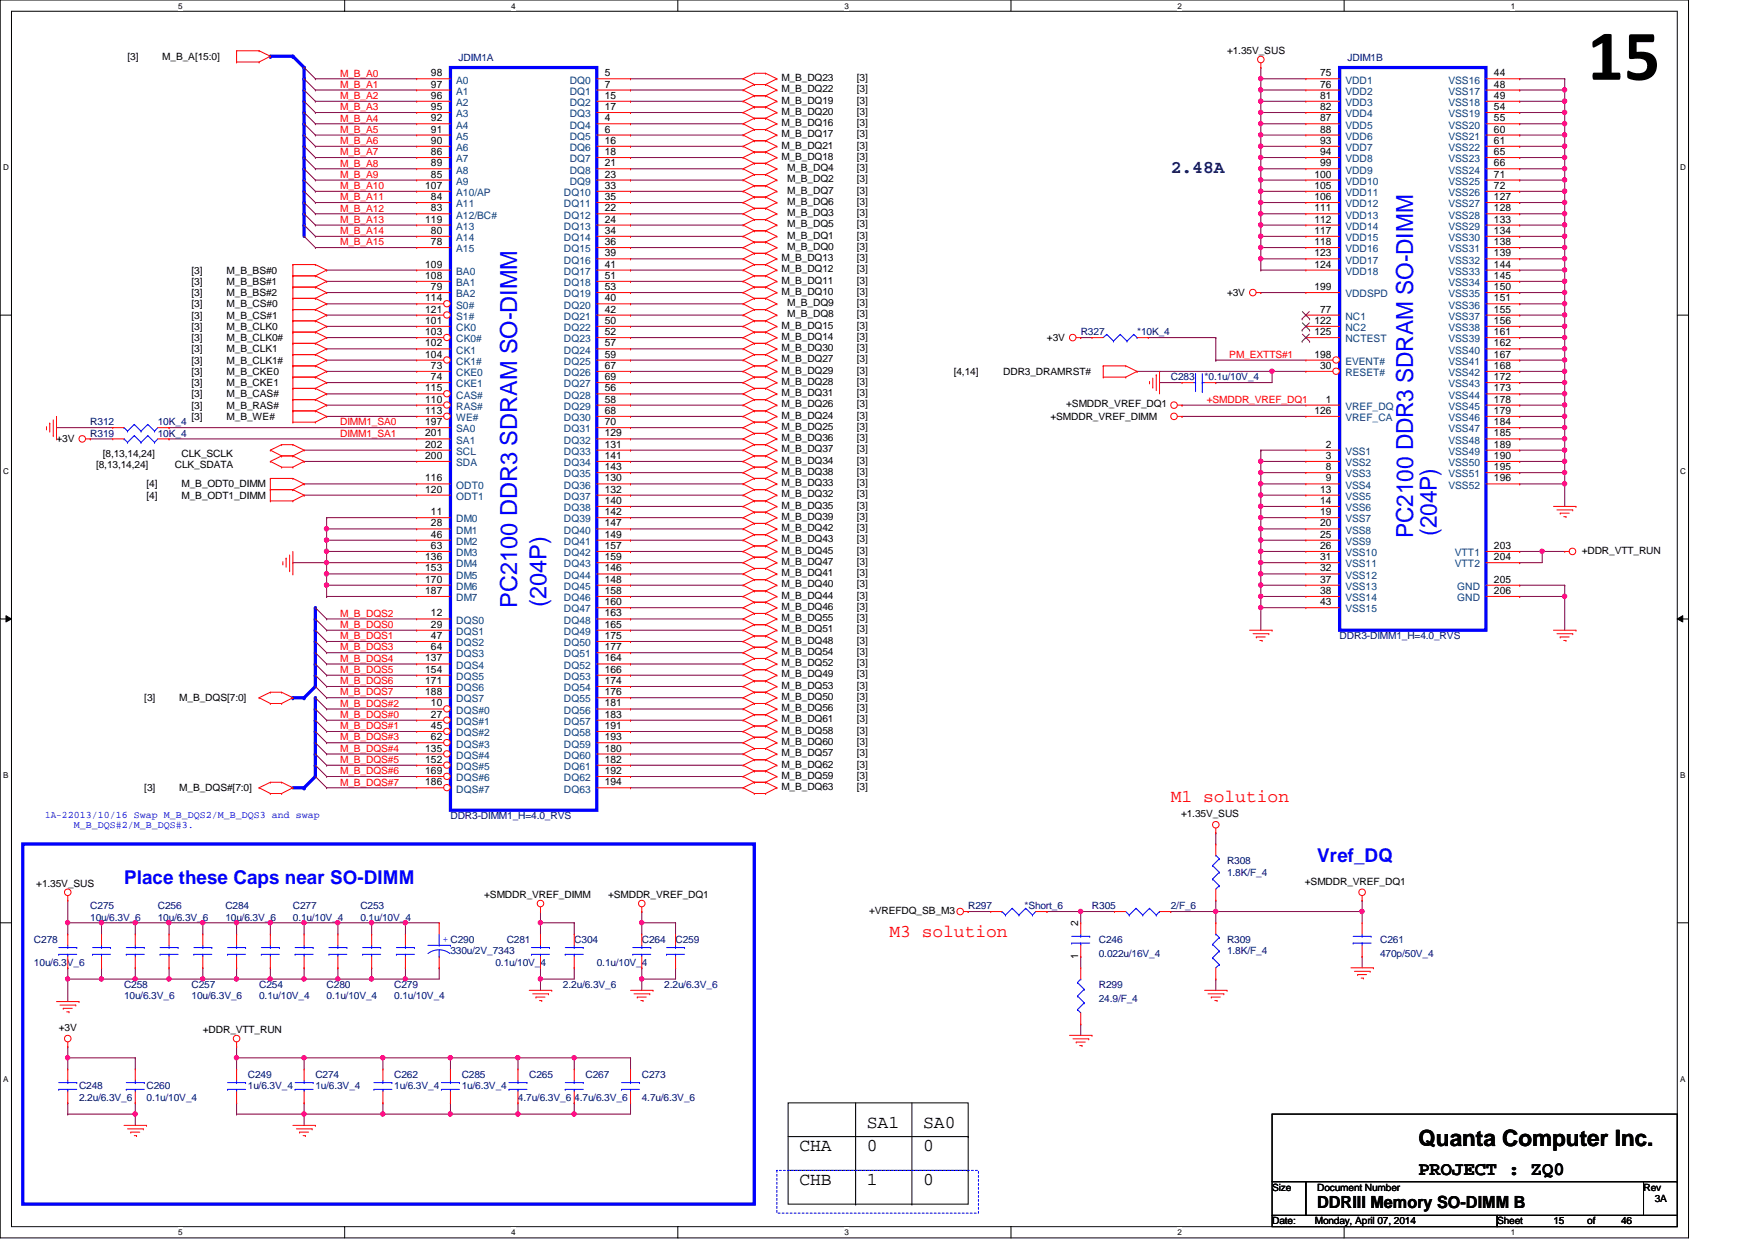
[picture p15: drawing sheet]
<svg xmlns="http://www.w3.org/2000/svg" width="297mm" height="210mm" viewBox="0 0 297 210" stroke-linecap="round" stroke-linejoin="round" font-family="sans-serif">
<defs><g id="words">
<text font-size="12.2" x="268.6" y="13.5">15</text>
<g font-size="4" fill="#00f">
<text x="239.2" y="91.1" transform="rotate(-90 239.2 91.1)">PC2100 DDR3 SDRAM SO-DIMM</text>
<text x="243.2" y="90.7" transform="rotate(-90 243.2 90.7)">(204P)</text>
<text x="87.5" y="102.9" transform="rotate(-90 87.5 102.9)">PC2100 DDR3 SDRAM SO-DIMM</text>
<text x="92.5" y="102.7" transform="rotate(-90 92.5 102.7)">(204P)</text>
</g>
<text font-size="3.8" x="240.1" y="194">Quanta Computer Inc.</text>
<g font-size="3.2" fill="#00f">
<text x="21" y="149.6">Place these Caps near SO-DIMM</text>
<text x="222.9" y="145.8">Vref_DQ</text>
</g>
<text font-size="3.2" x="240.1" y="198.9">PROJECT : ZQ0</text>
<text font-size="3" fill="#000080" x="198.2" y="29.2">2.48A</text>
<g font-size="3" fill="#f00">
<text x="198.2" y="135.8">M1 solution</text>
<text x="150.5" y="158.6">M3 solution</text>
</g>
<g font-size="3">
<text x="146.7" y="191">SA1</text>
<text x="156.2" y="191">SA0</text>
<text x="135.3" y="194.8">CHA</text>
<text x="146.7" y="194.8">0</text>
<text x="156.2" y="194.8">0</text>
<text x="135.3" y="200.5">CHB</text>
<text x="146.7" y="200.5">1</text>
<text x="156.2" y="200.5">0</text>
</g>
<text font-size="2.8" x="222.9" y="204.6">DDRIII Memory SO-DIMM B</text>
<g font-size="1.7">
<text x="21.6" y="10.1">[3]</text>
<text x="27.5" y="10.1">M_B_A[15:0]</text>
<text x="207.7" y="9.1">+1.35V_SUS</text>
<text x="72.9" y="12.9">98</text>
<text x="72.9" y="14.8">97</text>
<text x="72.9" y="16.7">96</text>
<text x="102.4" y="12.9">5</text>
<text x="102.4" y="14.8">7</text>
<text x="102.4" y="16.7">15</text>
<text x="132.2" y="17.5">M_B_DQ19</text>
<text x="132.2" y="13.7">M_B_DQ23</text>
<text x="132.2" y="15.6">M_B_DQ22</text>
<text x="145" y="17.5">[3]</text>
<text x="145" y="13.7">[3]</text>
<text x="145" y="15.6">[3]</text>
<text x="223.4" y="12.9">75</text>
<text x="223.4" y="14.8">76</text>
<text x="223.4" y="16.7">81</text>
<text x="252.9" y="12.9">44</text>
<text x="252.9" y="14.8">48</text>
<text x="252.9" y="16.7">49</text>
<text x="72.9" y="18.6">95</text>
<text x="72.9" y="20.5">92</text>
<text x="72.9" y="22.4">91</text>
<text x="102.4" y="18.6">17</text>
<text x="102.4" y="20.5">4</text>
<text x="102.4" y="22.4">6</text>
<text x="132.2" y="19.4">M_B_DQ20</text>
<text x="132.2" y="21.3">M_B_DQ16</text>
<text x="132.2" y="23.2">M_B_DQ17</text>
<text x="145" y="19.4">[3]</text>
<text x="145" y="21.3">[3]</text>
<text x="145" y="23.2">[3]</text>
<text x="223.4" y="18.6">82</text>
<text x="223.4" y="20.5">87</text>
<text x="223.4" y="22.4">88</text>
<text x="252.9" y="18.6">54</text>
<text x="252.9" y="20.5">55</text>
<text x="252.9" y="22.4">60</text>
<text x="72.9" y="24.3">90</text>
<text x="72.9" y="26.2">86</text>
<text x="72.9" y="28.2">89</text>
<text x="102.4" y="24.3">16</text>
<text x="102.4" y="26.2">18</text>
<text x="102.4" y="28.2">21</text>
<text x="132.2" y="25.1">M_B_DQ21</text>
<text x="132.2" y="27.1">M_B_DQ18</text>
<text x="133.2" y="29">M_B_DQ4</text>
<text x="145" y="25.1">[3]</text>
<text x="145" y="27.1">[3]</text>
<text x="145" y="29">[3]</text>
<text x="223.4" y="24.3">93</text>
<text x="223.4" y="26.2">94</text>
<text x="223.4" y="28.2">99</text>
<text x="252.9" y="24.3">61</text>
<text x="252.9" y="26.2">65</text>
<text x="252.9" y="28.2">66</text>
<text x="72" y="32">107</text>
<text x="72.9" y="30.1">85</text>
<text x="72.9" y="33.9">84</text>
<text x="72.9" y="35.8">83</text>
<text x="102.4" y="30.1">23</text>
<text x="102.4" y="32">33</text>
<text x="102.4" y="33.9">35</text>
<text x="102.4" y="35.8">22</text>
<text x="133.2" y="32.8">M_B_DQ7</text>
<text x="133.2" y="34.7">M_B_DQ6</text>
<text x="133.2" y="30.9">M_B_DQ2</text>
<text x="145" y="32.8">[3]</text>
<text x="145" y="34.7">[3]</text>
<text x="145" y="30.9">[3]</text>
<text x="222.5" y="30.1">100</text>
<text x="222.5" y="32">105</text>
<text x="222.5" y="33.9">106</text>
<text x="222.5" y="35.8">111</text>
<text x="252.9" y="30.1">71</text>
<text x="252.9" y="32">72</text>
<text x="252.9" y="33.9">127</text>
<text x="252.9" y="35.8">128</text>
<text x="72" y="37.7">119</text>
<text x="72.9" y="39.6">80</text>
<text x="72.9" y="41.5">78</text>
<text x="102.4" y="37.7">24</text>
<text x="102.4" y="39.6">34</text>
<text x="102.4" y="41.5">36</text>
<text x="133.2" y="40.4">M_B_DQ1</text>
<text x="133.2" y="36.6">M_B_DQ3</text>
<text x="133.2" y="38.5">M_B_DQ5</text>
<text x="145" y="40.4">[3]</text>
<text x="145" y="36.6">[3]</text>
<text x="145" y="38.5">[3]</text>
<text x="222.5" y="37.7">112</text>
<text x="222.5" y="39.6">117</text>
<text x="222.5" y="41.5">118</text>
<text x="252.9" y="37.7">133</text>
<text x="252.9" y="39.6">134</text>
<text x="252.9" y="41.5">138</text>
<text x="32.4" y="46.3">[3]</text>
<text x="38.4" y="46.3">M_B_BS#0</text>
<text x="72" y="45.3">109</text>
<text x="72" y="47.2">108</text>
<text x="102.4" y="43.4">39</text>
<text x="102.4" y="45.3">41</text>
<text x="102.4" y="47.2">51</text>
<text x="132.2" y="44.2">M_B_DQ13</text>
<text x="132.2" y="46.1">M_B_DQ12</text>
<text x="133.2" y="42.3">M_B_DQ0</text>
<text x="145" y="44.2">[3]</text>
<text x="145" y="46.1">[3]</text>
<text x="145" y="42.3">[3]</text>
<text x="222.5" y="43.4">123</text>
<text x="222.5" y="45.3">124</text>
<text x="252.9" y="43.4">139</text>
<text x="252.9" y="45.3">144</text>
<text x="252.9" y="47.2">145</text>
<text x="32.4" y="48.2">[3]</text>
<text x="32.4" y="50.1">[3]</text>
<text x="32.4" y="52">[3]</text>
<text x="32.4" y="53.9">[3]</text>
<text x="38.4" y="48.2">M_B_BS#1</text>
<text x="38.4" y="50.1">M_B_BS#2</text>
<text x="38.4" y="52">M_B_CS#0</text>
<text x="38.4" y="53.9">M_B_CS#1</text>
<text x="72" y="51">114</text>
<text x="72" y="52.9">121</text>
<text x="72.9" y="49.1">79</text>
<text x="102.4" y="49.1">53</text>
<text x="102.4" y="51">40</text>
<text x="102.4" y="52.9">42</text>
<text x="132.2" y="48">M_B_DQ11</text>
<text x="132.2" y="49.9">M_B_DQ10</text>
<text x="133.2" y="53.7">M_B_DQ8</text>
<text x="133.2" y="51.8">M_B_DQ9</text>
<text x="145" y="48">[3]</text>
<text x="145" y="49.9">[3]</text>
<text x="145" y="53.7">[3]</text>
<text x="145" y="51.8">[3]</text>
<text x="207.7" y="50.1">+3V</text>
<text x="222.5" y="49.1">199</text>
<text x="223.4" y="52.9">77</text>
<text x="252.9" y="49.1">150</text>
<text x="252.9" y="51">151</text>
<text x="252.9" y="52.9">155</text>
<text x="32.4" y="55.8">[3]</text>
<text x="32.4" y="57.7">[3]</text>
<text x="32.4" y="59.6">[3]</text>
<text x="38.4" y="55.8">M_B_CLK0</text>
<text x="38.4" y="57.7">M_B_CLK0#</text>
<text x="38.4" y="59.6">M_B_CLK1</text>
<text x="72" y="54.8">101</text>
<text x="72" y="56.7">103</text>
<text x="72" y="58.6">102</text>
<text x="102.4" y="54.8">50</text>
<text x="102.4" y="56.7">52</text>
<text x="102.4" y="58.6">57</text>
<text x="132.2" y="57.5">M_B_DQ14</text>
<text x="132.2" y="59.4">M_B_DQ30</text>
<text x="132.2" y="55.6">M_B_DQ15</text>
<text x="145" y="57.5">[3]</text>
<text x="145" y="59.4">[3]</text>
<text x="145" y="55.6">[3]</text>
<text x="177.2" y="57.7">+3V</text>
<text x="222.5" y="54.8">122</text>
<text x="222.5" y="56.7">125</text>
<text x="252.9" y="54.8">156</text>
<text x="252.9" y="56.7">161</text>
<text x="252.9" y="58.6">162</text>
<text x="32.4" y="61.6">[3]</text>
<text x="32.4" y="63.5">[3]</text>
<text x="32.4" y="65.4">[3]</text>
<text x="38.4" y="61.6">M_B_CLK1#</text>
<text x="38.4" y="63.5">M_B_CKE0</text>
<text x="38.4" y="65.4">M_B_CKE1</text>
<text x="72" y="60.5">104</text>
<text x="72.9" y="62.4">73</text>
<text x="72.9" y="64.3">74</text>
<text x="102.4" y="60.5">59</text>
<text x="102.4" y="62.4">67</text>
<text x="102.4" y="64.3">69</text>
<text x="132.2" y="61.3">M_B_DQ27</text>
<text x="132.2" y="65.2">M_B_DQ28</text>
<text x="132.2" y="63.2">M_B_DQ29</text>
<text x="145" y="61.3">[3]</text>
<text x="145" y="65.2">[3]</text>
<text x="145" y="63.2">[3]</text>
<text x="161.4" y="63.5">[4,14]</text>
<text x="169.8" y="63.5">DDR3_DRAMRST#</text>
<text x="222.5" y="60.5">198</text>
<text x="223.4" y="62.4">30</text>
<text x="252.9" y="60.5">167</text>
<text x="252.9" y="62.4">168</text>
<text x="252.9" y="64.3">172</text>
<text x="32.4" y="67.3">[3]</text>
<text x="32.4" y="69.2">[3]</text>
<text x="32.4" y="71.1">[3]</text>
<text x="38.4" y="67.3">M_B_CAS#</text>
<text x="38.4" y="69.2">M_B_RAS#</text>
<text x="38.4" y="71.1">M_B_WE#</text>
<text x="72" y="66.3">115</text>
<text x="72" y="68.2">110</text>
<text x="72" y="70.1">113</text>
<text x="72" y="72">197</text>
<text x="102.4" y="66.3">56</text>
<text x="102.4" y="68.2">58</text>
<text x="102.4" y="70.1">68</text>
<text x="102.4" y="72">70</text>
<text x="132.2" y="69">M_B_DQ26</text>
<text x="132.2" y="67.1">M_B_DQ31</text>
<text x="132.2" y="70.9">M_B_DQ24</text>
<text x="145" y="69">[3]</text>
<text x="145" y="67.1">[3]</text>
<text x="145" y="70.9">[3]</text>
<text x="177.8" y="71.1">+SMDDR_VREF_DIMM</text>
<text x="180.5" y="69">+SMDDR_VREF_DQ1</text>
<text x="222.5" y="70.1">126</text>
<text x="224.4" y="68.2">1</text>
<text x="252.9" y="66.3">173</text>
<text x="252.9" y="68.2">178</text>
<text x="252.9" y="70.1">179</text>
<text x="252.9" y="72">184</text>
<text x="9.6" y="74.9">+3V</text>
<text x="17.4" y="77.3">[8,13,14,24]</text>
<text x="30.7" y="77.3">CLK_SCLK</text>
<text x="72" y="73.9">201</text>
<text x="72" y="75.8">202</text>
<text x="72" y="77.7">200</text>
<text x="102.4" y="73.9">129</text>
<text x="102.4" y="75.8">131</text>
<text x="102.4" y="77.7">141</text>
<text x="132.2" y="74.7">M_B_DQ36</text>
<text x="132.2" y="76.6">M_B_DQ37</text>
<text x="132.2" y="72.8">M_B_DQ25</text>
<text x="145" y="74.7">[3]</text>
<text x="145" y="76.6">[3]</text>
<text x="145" y="72.8">[3]</text>
<text x="224.4" y="75.8">2</text>
<text x="224.4" y="77.7">3</text>
<text x="252.9" y="73.9">185</text>
<text x="252.9" y="75.8">189</text>
<text x="252.9" y="77.7">190</text>
<text x="16.3" y="79.2">[8,13,14,24]</text>
<text x="24.8" y="82.5">[4]</text>
<text x="29.6" y="79.2">CLK_SDATA</text>
<text x="30.7" y="82.5">M_B_ODT0_DIMM</text>
<text x="72" y="81.5">116</text>
<text x="72" y="83.4">120</text>
<text x="102.4" y="79.6">143</text>
<text x="102.4" y="81.5">130</text>
<text x="102.4" y="83.4">132</text>
<text x="132.2" y="78.5">M_B_DQ34</text>
<text x="132.2" y="82.3">M_B_DQ33</text>
<text x="132.2" y="80.4">M_B_DQ38</text>
<text x="145" y="78.5">[3]</text>
<text x="145" y="82.3">[3]</text>
<text x="145" y="80.4">[3]</text>
<text x="223.4" y="83.4">13</text>
<text x="224.4" y="79.6">8</text>
<text x="224.4" y="81.5">9</text>
<text x="252.9" y="79.6">195</text>
<text x="252.9" y="81.5">196</text>
<text x="24.8" y="84.4">[4]</text>
<text x="30.7" y="84.4">M_B_ODT1_DIMM</text>
<text x="72.9" y="87.2">11</text>
<text x="72.9" y="89.1">28</text>
<text x="102.4" y="85.3">140</text>
<text x="102.4" y="87.2">142</text>
<text x="102.4" y="89.1">147</text>
<text x="132.2" y="88">M_B_DQ39</text>
<text x="132.2" y="84.2">M_B_DQ32</text>
<text x="132.2" y="86.1">M_B_DQ35</text>
<text x="132.2" y="89.9">M_B_DQ42</text>
<text x="145" y="88">[3]</text>
<text x="145" y="84.2">[3]</text>
<text x="145" y="86.1">[3]</text>
<text x="145" y="89.9">[3]</text>
<text x="223.4" y="85.3">14</text>
<text x="223.4" y="87.2">19</text>
<text x="223.4" y="89.1">20</text>
<text x="72" y="94.8">136</text>
<text x="72.9" y="91">46</text>
<text x="72.9" y="92.9">63</text>
<text x="102.4" y="91">149</text>
<text x="102.4" y="92.9">157</text>
<text x="102.4" y="94.8">159</text>
<text x="132.2" y="95.6">M_B_DQ47</text>
<text x="132.2" y="93.7">M_B_DQ45</text>
<text x="132.2" y="91.8">M_B_DQ43</text>
<text x="145" y="95.6">[3]</text>
<text x="145" y="93.7">[3]</text>
<text x="145" y="91.8">[3]</text>
<text x="223.4" y="91">25</text>
<text x="223.4" y="92.9">26</text>
<text x="223.4" y="94.8">31</text>
<text x="252.9" y="92.9">203</text>
<text x="252.9" y="94.8">204</text>
<text x="267.7" y="93.7">+DDR_VTT_RUN</text>
<text x="72" y="96.7">153</text>
<text x="72" y="98.6">170</text>
<text x="72" y="100.5">187</text>
<text x="102.4" y="96.7">146</text>
<text x="102.4" y="98.6">148</text>
<text x="102.4" y="100.5">158</text>
<text x="132.2" y="97.5">M_B_DQ41</text>
<text x="132.2" y="101.3">M_B_DQ44</text>
<text x="132.2" y="99.4">M_B_DQ40</text>
<text x="145" y="97.5">[3]</text>
<text x="145" y="101.3">[3]</text>
<text x="145" y="99.4">[3]</text>
<text x="223.4" y="96.7">32</text>
<text x="223.4" y="98.6">37</text>
<text x="223.4" y="100.5">38</text>
<text x="252.9" y="98.6">205</text>
<text x="252.9" y="100.5">206</text>
<text x="72.9" y="104.4">12</text>
<text x="72.9" y="106.3">29</text>
<text x="102.4" y="102.4">160</text>
<text x="102.4" y="104.4">163</text>
<text x="102.4" y="106.3">165</text>
<text x="132.2" y="105.2">M_B_DQ55</text>
<text x="132.2" y="103.3">M_B_DQ46</text>
<text x="132.2" y="107.1">M_B_DQ51</text>
<text x="145" y="105.2">[3]</text>
<text x="145" y="103.3">[3]</text>
<text x="145" y="107.1">[3]</text>
<text x="223.4" y="102.4">43</text>
<text x="72" y="112">137</text>
<text x="72" y="113.9">154</text>
<text x="72.9" y="108.2">47</text>
<text x="72.9" y="110.1">64</text>
<text x="102.4" y="108.2">175</text>
<text x="102.4" y="110.1">177</text>
<text x="102.4" y="112">164</text>
<text x="102.4" y="113.9">166</text>
<text x="132.2" y="109">M_B_DQ48</text>
<text x="132.2" y="110.9">M_B_DQ54</text>
<text x="132.2" y="112.8">M_B_DQ52</text>
<text x="145" y="109">[3]</text>
<text x="145" y="110.9">[3]</text>
<text x="145" y="112.8">[3]</text>
<text x="24.4" y="118.7">[3]</text>
<text x="30.3" y="118.7">M_B_DQS[7:0]</text>
<text x="72" y="115.8">171</text>
<text x="72" y="117.7">188</text>
<text x="72.9" y="119.6">10</text>
<text x="102.4" y="115.8">174</text>
<text x="102.4" y="117.7">176</text>
<text x="102.4" y="119.6">181</text>
<text x="132.2" y="118.5">M_B_DQ50</text>
<text x="132.2" y="116.6">M_B_DQ53</text>
<text x="132.2" y="114.7">M_B_DQ49</text>
<text x="145" y="118.5">[3]</text>
<text x="145" y="116.6">[3]</text>
<text x="145" y="114.7">[3]</text>
<text x="72.9" y="121.5">27</text>
<text x="72.9" y="123.4">45</text>
<text x="72.9" y="125.3">62</text>
<text x="102.4" y="121.5">183</text>
<text x="102.4" y="123.4">191</text>
<text x="102.4" y="125.3">193</text>
<text x="132.2" y="120.4">M_B_DQ56</text>
<text x="132.2" y="124.2">M_B_DQ58</text>
<text x="132.2" y="122.3">M_B_DQ61</text>
<text x="145" y="120.4">[3]</text>
<text x="145" y="124.2">[3]</text>
<text x="145" y="122.3">[3]</text>
<text x="72" y="127.2">135</text>
<text x="72" y="129.1">152</text>
<text x="72" y="131">169</text>
<text x="102.4" y="127.2">180</text>
<text x="102.4" y="129.1">182</text>
<text x="102.4" y="131">192</text>
<text x="132.2" y="128">M_B_DQ57</text>
<text x="132.2" y="131.8">M_B_DQ59</text>
<text x="132.2" y="129.9">M_B_DQ62</text>
<text x="132.2" y="126.1">M_B_DQ60</text>
<text x="145" y="128">[3]</text>
<text x="145" y="131.8">[3]</text>
<text x="145" y="129.9">[3]</text>
<text x="145" y="126.1">[3]</text>
<text x="24.4" y="133.9">[3]</text>
<text x="30.3" y="133.9">M_B_DQS#[7:0]</text>
<text x="72" y="132.9">186</text>
<text x="102.4" y="132.9">194</text>
<text x="132.2" y="133.7">M_B_DQ63</text>
<text x="145" y="133.7">[3]</text>
<text x="199.9" y="138.3">+1.35V_SUS</text>
<text x="220.8" y="149.7">+SMDDR_VREF_DQ1</text>
<text x="6.1" y="150.1">+1.35V_SUS</text>
<text x="82" y="152">+SMDDR_VREF_DIMM</text>
<text x="102.9" y="152">+SMDDR_VREF_DQ1</text>
<text x="147.1" y="154.7">+VREFDQ_SB_M3</text>
<text x="182.5" y="156.8" transform="rotate(-90 182.5 156.8)">2</text>
<text x="182.5" y="162.3" transform="rotate(-90 182.5 162.3)">1</text>
<text x="9.9" y="174.5">+3V</text>
<text x="34.3" y="174.9">+DDR_VTT_RUN</text>
<text x="215.3" y="201.5">Size</text>
<text x="222.9" y="201.5">Document Number</text>
<text x="278.2" y="201.5">Rev</text>
<text x="280.1" y="203.5">3A</text>
<text x="215.3" y="207.3">Date:</text>
<text x="222.5" y="207.3">Monday, April 07, 2014</text>
<text x="253.4" y="207.3">Sheet</text>
<text x="262.9" y="207.3">15</text>
<text x="268.6" y="207.3">of</text>
<text x="274.4" y="207.3">46</text>
</g>
<g font-size="1.7" fill="#000080">
<text x="77.6" y="10.3">JDIM1A</text>
<text x="228.1" y="10.3">JDIM1B</text>
<text x="182.9" y="56.8">R327</text>
<text x="192.4" y="56.8">*10K_4</text>
<text x="198.2" y="64.4">C283</text>
<text x="203.9" y="64.4">*0.1u/10V_4</text>
<text x="15.3" y="73.9">R319</text>
<text x="15.3" y="72">R312</text>
<text x="26.7" y="73.9">10K_4</text>
<text x="26.7" y="72">10K_4</text>
<text x="226.7" y="108.2">DDR3-DIMM1_H=4.0_RVS</text>
<text x="76.2" y="138.7">DDR3-DIMM1_H=4.0_RVS</text>
<text x="207.7" y="146.3">R308</text>
<text x="207.7" y="148.2">1.8K/F_4</text>
<text x="15.3" y="153.9">C275</text>
<text x="15.3" y="155.8">10u/6.3V_6</text>
<text x="26.7" y="153.9">C256</text>
<text x="26.7" y="155.8">10u/6.3V_6</text>
<text x="38.1" y="153.9">C284</text>
<text x="38.1" y="155.8">10u/6.3V_6</text>
<text x="49.6" y="153.9">C277</text>
<text x="49.6" y="155.8">0.1u/10V_4</text>
<text x="61" y="153.9">C253</text>
<text x="61" y="155.8">0.1u/10V_4</text>
<text x="163.9" y="153.9">R297</text>
<text x="173.4" y="153.9">*Short_6</text>
<text x="184.8" y="153.9">R305</text>
<text x="198.2" y="153.9">2/F_6</text>
<text x="5.8" y="159.6">C278</text>
<text x="76.2" y="161.5">330u/2V_7343</text>
<text x="85.8" y="159.6">C281</text>
<text x="97.2" y="159.6">C304</text>
<text x="108.6" y="159.6">C264</text>
<text x="114.3" y="159.6">C259</text>
<text x="186" y="159.6">C246</text>
<text x="186" y="161.9">0.022u/16V_4</text>
<text x="207.7" y="159.6">R309</text>
<text x="207.7" y="161.5">1.8K/F_4</text>
<text x="233.6" y="159.6">C261</text>
<text x="233.6" y="161.9">470p/50V_4</text>
<text x="5.8" y="163.4">10u/6.3V_6</text>
<text x="21" y="167.3">C258</text>
<text x="32.4" y="167.3">C257</text>
<text x="43.9" y="167.3">C254</text>
<text x="55.3" y="167.3">C280</text>
<text x="66.7" y="167.3">C279</text>
<text x="83.9" y="163.4">0.1u/10V_4</text>
<text x="95.3" y="167.3">2.2u/6.3V_6</text>
<text x="101" y="163.4">0.1u/10V_4</text>
<text x="112.4" y="167.3">2.2u/6.3V_6</text>
<text x="186" y="167.3">R299</text>
<text x="21" y="169.2">10u/6.3V_6</text>
<text x="32.4" y="169.2">10u/6.3V_6</text>
<text x="43.9" y="169.2">0.1u/10V_4</text>
<text x="55.3" y="169.2">0.1u/10V_4</text>
<text x="66.7" y="169.2">0.1u/10V_4</text>
<text x="186" y="169.5">24.9/F_4</text>
<text x="13.4" y="184.4">C248</text>
<text x="24.8" y="184.4">C260</text>
<text x="41.9" y="182.5">C249</text>
<text x="41.9" y="184.4">1u/6.3V_4</text>
<text x="53.4" y="182.5">C274</text>
<text x="53.4" y="184.4">1u/6.3V_4</text>
<text x="66.7" y="182.5">C262</text>
<text x="66.7" y="184.4">1u/6.3V_4</text>
<text x="78.1" y="182.5">C285</text>
<text x="78.1" y="184.4">1u/6.3V_4</text>
<text x="89.6" y="182.5">C265</text>
<text x="99.1" y="182.5">C267</text>
<text x="108.6" y="182.5">C273</text>
<text x="13.4" y="186.3">2.2u/6.3V_6</text>
<text x="24.8" y="186.3">0.1u/10V_4</text>
<text x="87.7" y="186.3">4.7u/6.3V_6</text>
<text x="97.2" y="186.3">4.7u/6.3V_6</text>
<text x="108.6" y="186.3">4.7u/6.3V_6</text>
</g>
<g font-size="1.7" fill="#f00">
<text x="57.6" y="13">M_B_A0</text>
<text x="57.6" y="16.8">M_B_A2</text>
<text x="57.6" y="14.9">M_B_A1</text>
<text x="57.6" y="22.5">M_B_A5</text>
<text x="57.6" y="20.6">M_B_A4</text>
<text x="57.6" y="18.7">M_B_A3</text>
<text x="57.6" y="28.2">M_B_A8</text>
<text x="57.6" y="26.3">M_B_A7</text>
<text x="57.6" y="24.4">M_B_A6</text>
<text x="57.6" y="35.8">M_B_A12</text>
<text x="57.6" y="33.9">M_B_A11</text>
<text x="57.6" y="32">M_B_A10</text>
<text x="57.6" y="30.1">M_B_A9</text>
<text x="57.6" y="41.5">M_B_A15</text>
<text x="57.6" y="39.6">M_B_A14</text>
<text x="57.6" y="37.7">M_B_A13</text>
<text x="208.1" y="60.6">PM_EXTTS#1</text>
<text x="204.3" y="68.2">+SMDDR_VREF_DQ1</text>
<text x="57.6" y="72">DIMM1_SA0</text>
<text x="57.6" y="73.9">DIMM1_SA1</text>
<text x="57.6" y="106.3">M_B_DQS0</text>
<text x="57.6" y="104.4">M_B_DQS2</text>
<text x="57.6" y="112">M_B_DQS4</text>
<text x="57.6" y="113.9">M_B_DQS5</text>
<text x="57.6" y="108.2">M_B_DQS1</text>
<text x="57.6" y="110.1">M_B_DQS3</text>
<text x="57.6" y="117.7">M_B_DQS7</text>
<text x="57.6" y="115.8">M_B_DQS6</text>
<text x="57.6" y="119.6">M_B_DQS#2</text>
<text x="57.6" y="121.5">M_B_DQS#0</text>
<text x="57.6" y="123.4">M_B_DQS#1</text>
<text x="57.6" y="125.3">M_B_DQS#3</text>
<text x="57.6" y="127.3">M_B_DQS#4</text>
<text x="57.6" y="131.1">M_B_DQS#6</text>
<text x="57.6" y="129.2">M_B_DQS#5</text>
<text x="57.6" y="133">M_B_DQS#7</text>
</g>
<g font-size="1.7" fill="#004080">
<text x="77.2" y="14.1">A0</text>
<text x="77.2" y="16">A1</text>
<text x="77.2" y="17.9">A2</text>
<text x="96.4" y="14.1">DQ0</text>
<text x="96.4" y="16">DQ1</text>
<text x="96.4" y="17.9">DQ2</text>
<text x="227.7" y="14.1">VDD1</text>
<text x="227.7" y="16">VDD2</text>
<text x="227.7" y="17.9">VDD3</text>
<text x="245.1" y="14.1">VSS16</text>
<text x="245.1" y="16">VSS17</text>
<text x="245.1" y="17.9">VSS18</text>
<text x="77.2" y="19.9">A3</text>
<text x="77.2" y="21.8">A4</text>
<text x="77.2" y="23.7">A5</text>
<text x="96.4" y="19.9">DQ3</text>
<text x="96.4" y="21.8">DQ4</text>
<text x="96.4" y="23.7">DQ5</text>
<text x="227.7" y="19.9">VDD4</text>
<text x="227.7" y="21.8">VDD5</text>
<text x="227.7" y="23.7">VDD6</text>
<text x="245.1" y="19.9">VSS19</text>
<text x="245.1" y="21.8">VSS20</text>
<text x="245.1" y="23.7">VSS21</text>
<text x="77.2" y="25.6">A6</text>
<text x="77.2" y="27.5">A7</text>
<text x="77.2" y="29.4">A8</text>
<text x="96.4" y="25.6">DQ6</text>
<text x="96.4" y="27.5">DQ7</text>
<text x="96.4" y="29.4">DQ8</text>
<text x="227.7" y="25.6">VDD7</text>
<text x="227.7" y="27.5">VDD8</text>
<text x="227.7" y="29.4">VDD9</text>
<text x="245.1" y="25.6">VSS22</text>
<text x="245.1" y="27.5">VSS23</text>
<text x="245.1" y="29.4">VSS24</text>
<text x="77.2" y="31.3">A9</text>
<text x="77.2" y="33.2">A10/AP</text>
<text x="77.2" y="35.1">A11</text>
<text x="95.5" y="33.2">DQ10</text>
<text x="95.5" y="35.1">DQ11</text>
<text x="96.4" y="31.3">DQ9</text>
<text x="227.7" y="31.3">VDD10</text>
<text x="227.7" y="33.2">VDD11</text>
<text x="227.7" y="35.1">VDD12</text>
<text x="245.1" y="31.3">VSS25</text>
<text x="245.1" y="33.2">VSS26</text>
<text x="245.1" y="35.1">VSS27</text>
<text x="77.2" y="37">A12/BC#</text>
<text x="77.2" y="38.9">A13</text>
<text x="77.2" y="40.8">A14</text>
<text x="95.5" y="37">DQ12</text>
<text x="95.5" y="38.9">DQ13</text>
<text x="95.5" y="40.8">DQ14</text>
<text x="227.7" y="37">VDD13</text>
<text x="227.7" y="38.9">VDD14</text>
<text x="227.7" y="40.8">VDD15</text>
<text x="245.1" y="37">VSS28</text>
<text x="245.1" y="38.9">VSS29</text>
<text x="245.1" y="40.8">VSS30</text>
<text x="77.2" y="42.7">A15</text>
<text x="77.2" y="46.5">BA0</text>
<text x="95.5" y="42.7">DQ15</text>
<text x="95.5" y="44.6">DQ16</text>
<text x="95.5" y="46.5">DQ17</text>
<text x="227.7" y="42.7">VDD16</text>
<text x="227.7" y="44.6">VDD17</text>
<text x="227.7" y="46.5">VDD18</text>
<text x="245.1" y="42.7">VSS31</text>
<text x="245.1" y="44.6">VSS32</text>
<text x="245.1" y="46.5">VSS33</text>
<text x="77.2" y="48.4">BA1</text>
<text x="77.2" y="50.3">BA2</text>
<text x="77.2" y="52.2">S0#</text>
<text x="95.5" y="48.4">DQ18</text>
<text x="95.5" y="50.3">DQ19</text>
<text x="95.5" y="52.2">DQ20</text>
<text x="227.7" y="50.3">VDDSPD</text>
<text x="245.1" y="48.4">VSS34</text>
<text x="245.1" y="50.3">VSS35</text>
<text x="245.1" y="52.2">VSS36</text>
<text x="77.2" y="54.1">S1#</text>
<text x="77.2" y="56">CK0</text>
<text x="77.2" y="58">CK0#</text>
<text x="77.2" y="59.9">CK1</text>
<text x="95.5" y="54.1">DQ21</text>
<text x="95.5" y="56">DQ22</text>
<text x="95.5" y="58">DQ23</text>
<text x="95.5" y="59.9">DQ24</text>
<text x="227.7" y="54.1">NC1</text>
<text x="227.7" y="56">NC2</text>
<text x="227.7" y="58">NCTEST</text>
<text x="245.1" y="54.1">VSS37</text>
<text x="245.1" y="56">VSS38</text>
<text x="245.1" y="58">VSS39</text>
<text x="245.1" y="59.9">VSS40</text>
<text x="77.2" y="61.8">CK1#</text>
<text x="77.2" y="63.7">CKE0</text>
<text x="77.2" y="65.6">CKE1</text>
<text x="95.5" y="61.8">DQ25</text>
<text x="95.5" y="63.7">DQ26</text>
<text x="95.5" y="65.6">DQ27</text>
<text x="227.7" y="61.8">EVENT#</text>
<text x="227.7" y="63.7">RESET#</text>
<text x="245.1" y="61.8">VSS41</text>
<text x="245.1" y="63.7">VSS42</text>
<text x="245.1" y="65.6">VSS43</text>
<text x="77.2" y="67.5">CAS#</text>
<text x="77.2" y="69.4">RAS#</text>
<text x="77.2" y="71.3">WE#</text>
<text x="95.5" y="67.5">DQ28</text>
<text x="95.5" y="69.4">DQ29</text>
<text x="95.5" y="71.3">DQ30</text>
<text x="227.7" y="69.4">VREF_DQ</text>
<text x="227.7" y="71.3">VREF_CA</text>
<text x="245.1" y="67.5">VSS44</text>
<text x="245.1" y="69.4">VSS45</text>
<text x="245.1" y="71.3">VSS46</text>
<text x="77.2" y="73.2">SA0</text>
<text x="77.2" y="75.1">SA1</text>
<text x="77.2" y="77">SCL</text>
<text x="95.5" y="73.2">DQ31</text>
<text x="95.5" y="75.1">DQ32</text>
<text x="95.5" y="77">DQ33</text>
<text x="227.7" y="77">VSS1</text>
<text x="245.1" y="73.2">VSS47</text>
<text x="245.1" y="75.1">VSS48</text>
<text x="245.1" y="77">VSS49</text>
<text x="77.2" y="78.9">SDA</text>
<text x="77.2" y="82.7">ODT0</text>
<text x="95.5" y="78.9">DQ34</text>
<text x="95.5" y="80.8">DQ35</text>
<text x="95.5" y="82.7">DQ36</text>
<text x="227.7" y="78.9">VSS2</text>
<text x="227.7" y="80.8">VSS3</text>
<text x="227.7" y="82.7">VSS4</text>
<text x="245.1" y="78.9">VSS50</text>
<text x="245.1" y="80.8">VSS51</text>
<text x="245.1" y="82.7">VSS52</text>
<text x="77.2" y="84.6">ODT1</text>
<text x="77.2" y="88.4">DM0</text>
<text x="95.5" y="84.6">DQ37</text>
<text x="95.5" y="86.5">DQ38</text>
<text x="95.5" y="88.4">DQ39</text>
<text x="227.7" y="84.6">VSS5</text>
<text x="227.7" y="86.5">VSS6</text>
<text x="227.7" y="88.4">VSS7</text>
<text x="77.2" y="90.3">DM1</text>
<text x="77.2" y="92.2">DM2</text>
<text x="77.2" y="94.1">DM3</text>
<text x="95.5" y="90.3">DQ40</text>
<text x="95.5" y="92.2">DQ41</text>
<text x="95.5" y="94.1">DQ42</text>
<text x="227.7" y="90.3">VSS8</text>
<text x="227.7" y="92.2">VSS9</text>
<text x="227.7" y="94.1">VSS10</text>
<text x="246.2" y="94.1">VTT1</text>
<text x="77.2" y="96.1">DM4</text>
<text x="77.2" y="98">DM5</text>
<text x="77.2" y="99.9">DM6</text>
<text x="77.2" y="101.8">DM7</text>
<text x="95.5" y="96.1">DQ43</text>
<text x="95.5" y="98">DQ44</text>
<text x="95.5" y="99.9">DQ45</text>
<text x="95.5" y="101.8">DQ46</text>
<text x="227.7" y="96.1">VSS11</text>
<text x="227.7" y="98">VSS12</text>
<text x="227.7" y="99.9">VSS13</text>
<text x="227.7" y="101.8">VSS14</text>
<text x="246.2" y="96.1">VTT2</text>
<text x="246.6" y="99.9">GND</text>
<text x="246.6" y="101.8">GND</text>
<text x="77.2" y="105.6">DQS0</text>
<text x="77.2" y="107.5">DQS1</text>
<text x="95.5" y="103.7">DQ47</text>
<text x="95.5" y="105.6">DQ48</text>
<text x="95.5" y="107.5">DQ49</text>
<text x="227.7" y="103.7">VSS15</text>
<text x="77.2" y="109.4">DQS2</text>
<text x="77.2" y="111.3">DQS3</text>
<text x="77.2" y="113.2">DQS4</text>
<text x="95.5" y="109.4">DQ50</text>
<text x="95.5" y="111.3">DQ51</text>
<text x="95.5" y="113.2">DQ52</text>
<text x="77.2" y="115.1">DQS5</text>
<text x="77.2" y="117">DQS6</text>
<text x="77.2" y="118.9">DQS7</text>
<text x="95.5" y="115.1">DQ53</text>
<text x="95.5" y="117">DQ54</text>
<text x="95.5" y="118.9">DQ55</text>
<text x="77.2" y="120.8">DQS#0</text>
<text x="77.2" y="122.7">DQS#1</text>
<text x="77.2" y="124.6">DQS#2</text>
<text x="95.5" y="120.8">DQ56</text>
<text x="95.5" y="122.7">DQ57</text>
<text x="95.5" y="124.6">DQ58</text>
<text x="77.2" y="126.5">DQS#3</text>
<text x="77.2" y="128.4">DQS#4</text>
<text x="77.2" y="130.3">DQS#5</text>
<text x="95.5" y="126.5">DQ59</text>
<text x="95.5" y="128.4">DQ60</text>
<text x="95.5" y="130.3">DQ61</text>
<text x="77.2" y="132.2">DQS#6</text>
<text x="77.2" y="134.2">DQS#7</text>
<text x="95.5" y="132.2">DQ62</text>
<text x="95.5" y="134.2">DQ63</text>
</g>
<g font-size="1.7" fill="#00f">
<text x="7.7" y="138.5">1A-22013/10/16 Swap M_B_DQS2/M_B_DQS3 and swap</text>
<text x="12.5" y="140.2">M_B_DQS#2/M_B_DQS#3.</text>
<text x="74.9" y="159.4">+ C290</text>
</g>
<g font-size="1.4">
<text x="30.1" y="1.4">5</text>
<text x="86.5" y="1.4">4</text>
<text x="142.9" y="1.4">3</text>
<text x="199.3" y="1.4">2</text>
<text x="255.7" y="1.4">1</text>
<text x=".5" y="28.8">D</text>
<text x="284.4" y="28.8">D</text>
<text x=".5" y="80.3">C</text>
<text x="284.4" y="80.3">C</text>
<text x=".5" y="131.7">B</text>
<text x="284.4" y="131.7">B</text>
<text x=".5" y="183.1">A</text>
<text x="284.4" y="183.1">A</text>
<text x="30.1" y="209.1">5</text>
<text x="86.5" y="209.1">4</text>
<text x="142.9" y="209.1">3</text>
<text x="199.3" y="209.1">2</text>
<text x="255.7" y="209.1">1</text>
</g>
</g></defs>
<path d="M0 0h285.8v209.5h-285.8zM1.9 1.9h282v205.7h-282z" fill="none" stroke="#000" stroke-width=".17"/>
<g fill="#fff">
<path d="M30.1 .2h.8v1.5h-.8z"/>
<path d="M30.1 207.9h.8v1.5h-.8z"/>
</g>
<path d="M58.3 0v1.9M58.3 207.6v1.9" fill="none" stroke="#000" stroke-width=".17"/>
<g fill="#fff">
<path d="M86.5 .2h.8v1.5h-.8z"/>
<path d="M86.5 207.9h.8v1.5h-.8z"/>
</g>
<path d="M114.7 0v1.9M114.7 207.6v1.9" fill="none" stroke="#000" stroke-width=".17"/>
<g fill="#fff">
<path d="M142.9 .2h.8v1.5h-.8z"/>
<path d="M142.9 207.9h.8v1.5h-.8z"/>
</g>
<path d="M171.1 0v1.9M171.1 207.6v1.9" fill="none" stroke="#000" stroke-width=".17"/>
<g fill="#fff">
<path d="M199.3 .2h.8v1.5h-.8z"/>
<path d="M199.3 207.9h.8v1.5h-.8z"/>
</g>
<path d="M227.5 0v1.9M227.5 207.6v1.9" fill="none" stroke="#000" stroke-width=".17"/>
<g fill="#fff">
<path d="M255.7 .2h.8v1.5h-.8z"/>
<path d="M255.7 207.9h.8v1.5h-.8z"/>
<path d="M.5 27.6h1v1.5h-1z"/>
<path d="M284.4 27.6h1v1.5h-1z"/>
<path d="M.5 79h1v1.6h-1z"/>
<path d="M284.4 79h1v1.6h-1z"/>
</g>
<path d="M0 53.3h1.9M283.9 53.3h1.9" fill="none" stroke="#000" stroke-width=".17"/>
<g fill="#fff">
<path d="M.5 130.5h.9v1.5h-.9z"/>
<path d="M284.4 130.5h.9v1.5h-.9z"/>
</g>
<path d="M0 104.8h1.9M1 104.2l.9 .6-.9 .5zM283.9 104.8l.9-.6v1.1zM283.9 104.8h1.9" fill="none" stroke="#000" stroke-width=".17"/>
<path d="M1 104.2l.9 .6-.9 .5zM283.9 104.8l.9-.6v1.1z" fill="#000"/>
<g fill="#fff">
<path d="M.5 181.9h.9v1.5h-.9z"/>
<path d="M284.4 181.9h.9v1.5h-.9z"/>
</g>
<path d="M0 156.2h1.9M283.9 156.2h1.9M133.4 186.7h30.5v17.1h-30.5zM133.4 192.4h30.5M133.4 198.1h30.5M144.8 186.7v17.1M154.3 186.7v17.1M163.9 192.4h.1M163.9 198.1h.1M144.8 203.8h.1M154.3 203.8h.1" fill="none" stroke="#000" stroke-width=".17"/>
<path d="M45.8 9.5h3.8M3.8 142.9h123.9v60.9h-123.9z" fill="none" stroke="#00f" stroke-width=".55"/>
<path d="M131.5 198.1h34.1v7.3h-34.1z" fill="none" stroke="#00f" stroke-width=".17" stroke-dasharray=".3 .3"/>
<g fill="none" stroke="#800040" stroke-width=".17">
<path d="M53.4 13.3h.1M53.4 17.1h.1M53.4 19h.1M53.4 15.2h.1M53.4 13.3h17.1M53.4 17.1h17.1M53.4 19h17.1M53.4 15.2h17.1M53.4 38.1h.1M53.4 36.2h.1M53.4 34.3h.1M53.4 32.4h.1"/>
<path d="M53.4 30.5h.1M53.4 28.6h.1M53.4 26.7h.1M53.4 24.8h.1M53.4 22.9h.1M53.4 21h.1M53.4 38.1h17.1M53.4 36.2h17.1M53.4 34.3h17.1M53.4 32.4h17.1M53.4 30.5h17.1M53.4 28.6h17.1"/>
<path d="M53.4 26.7h17.1M53.4 24.8h17.1M53.4 22.9h17.1M53.4 21h17.1M53.4 41.9h.1M53.4 40h.1M53.4 41.9h17.1M53.4 40h17.1"/>
</g>
<circle cx="45.8" cy="9.5" r=".28" fill="#00f"/>
<g fill="none" stroke="#800040" stroke-width=".17">
<path d="M55.3 45.7h.1M55.3 59.1h.1M55.3 57.1h.1M55.3 55.2h.1M55.3 53.3h.1M55.3 51.4h.1M55.3 49.5h.1M55.3 47.6h.1M55.3 45.7h15.2M55.3 59.1h15.2M55.3 57.1h15.2M55.3 55.2h15.2"/>
<path d="M55.3 53.3h15.2M55.3 51.4h15.2M55.3 49.5h15.2M55.3 47.6h15.2M213.4 45.7h.1M213.4 43.8h.1M213.4 40h.1M213.4 45.7h7.6M213.4 43.8v1.9M213.4 40h7.6M28.6 72.4h.1M28.6 74.3h.1"/>
<path d="M28.6 72.4h41.9M28.6 74.3h41.9M51.5 78.1h.1M51.5 78.1h19M55.3 70.5h.1M55.3 68.6h.1M55.3 66.7h.1M55.3 64.8h.1M55.3 62.9h.1M55.3 61h.1M55.3 70.5h15.2M55.3 68.6h15.2"/>
<path d="M55.3 66.7h15.2M55.3 64.8h15.2M55.3 62.9h15.2M55.3 61h15.2M51.5 81.9h.1M51.5 83.8h.1M51.5 81.9h19M51.5 83.8h19"/>
</g>
<circle cx="213.4" cy="40" r=".37" fill="#f0f"/>
<circle cx="213.4" cy="40" r=".37" fill="none" stroke="#f0f" stroke-width=".17"/>
<path d="M213.4 36.2h.1M213.4 34.3h.1M213.4 36.2v1.9M213.4 34.3h7.6" fill="none" stroke="#800040" stroke-width=".17"/>
<circle cx="213.4" cy="34.3" r=".37" fill="#f0f"/>
<circle cx="213.4" cy="34.3" r=".37" fill="none" stroke="#f0f" stroke-width=".17"/>
<path d="M213.4 32.4h.1M213.4 32.4h7.6" fill="none" stroke="#800040" stroke-width=".17"/>
<circle cx="213.4" cy="32.4" r=".37" fill="#f0f"/>
<circle cx="213.4" cy="32.4" r=".37" fill="none" stroke="#f0f" stroke-width=".17"/>
<path d="M213.4 30.5h.1M213.4 30.5h7.6" fill="none" stroke="#800040" stroke-width=".17"/>
<circle cx="213.4" cy="30.5" r=".37" fill="#f0f"/>
<circle cx="213.4" cy="30.5" r=".37" fill="none" stroke="#f0f" stroke-width=".17"/>
<path d="M213.4 15.2h.1M213.4 15.2h7.6" fill="none" stroke="#800040" stroke-width=".17"/>
<circle cx="213.4" cy="15.2" r=".37" fill="#f0f"/>
<circle cx="213.4" cy="15.2" r=".37" fill="none" stroke="#f0f" stroke-width=".17"/>
<path d="M213.4 19h.1M213.4 19h7.6" fill="none" stroke="#800040" stroke-width=".17"/>
<circle cx="213.4" cy="19" r=".37" fill="#f0f"/>
<circle cx="213.4" cy="19" r=".37" fill="none" stroke="#f0f" stroke-width=".17"/>
<path d="M213.4 26.7h.1M213.4 26.7h7.6" fill="none" stroke="#800040" stroke-width=".17"/>
<circle cx="213.4" cy="26.6" r=".37" fill="#f0f"/>
<circle cx="213.4" cy="26.6" r=".37" fill="none" stroke="#f0f" stroke-width=".17"/>
<path d="M213.4 21h.1M213.4 21h7.6" fill="none" stroke="#800040" stroke-width=".17"/>
<circle cx="213.4" cy="20.9" r=".37" fill="#f0f"/>
<circle cx="213.4" cy="20.9" r=".37" fill="none" stroke="#f0f" stroke-width=".17"/>
<path d="M213.4 24.8h.1M213.4 24.8h7.6" fill="none" stroke="#800040" stroke-width=".17"/>
<circle cx="213.4" cy="24.7" r=".37" fill="#f0f"/>
<circle cx="213.4" cy="24.7" r=".37" fill="none" stroke="#f0f" stroke-width=".17"/>
<path d="M257.2 13.3h.1M257.2 13.3h7.6M264.8 26.7h.1M264.8 26.7v1.9" fill="none" stroke="#800040" stroke-width=".17"/>
<circle cx="264.8" cy="28.5" r=".37" fill="#f0f"/>
<circle cx="264.8" cy="28.5" r=".37" fill="none" stroke="#f0f" stroke-width=".17"/>
<circle cx="264.8" cy="26.6" r=".37" fill="#f0f"/>
<circle cx="264.8" cy="26.6" r=".37" fill="none" stroke="#f0f" stroke-width=".17"/>
<path d="M257.2 19h.1M257.2 19h7.6M257.2 21h.1M257.2 34.3h.1M257.2 21h7.6M257.2 34.3h7.6M257.2 41.9h.1M257.2 41.9h7.6" fill="none" stroke="#800040" stroke-width=".17"/>
<circle cx="264.8" cy="34.3" r=".37" fill="#f0f"/>
<circle cx="264.8" cy="34.3" r=".37" fill="none" stroke="#f0f" stroke-width=".17"/>
<path d="M257.2 49.5h.1M257.2 49.5h7.6M264.8 62.9h.1M264.8 62.9v1.9" fill="none" stroke="#800040" stroke-width=".17"/>
<circle cx="264.8" cy="64.7" r=".37" fill="#f0f"/>
<circle cx="264.8" cy="64.7" r=".37" fill="none" stroke="#f0f" stroke-width=".17"/>
<g fill="none" stroke="#800040" stroke-width=".17">
<path d="M264.8 30.5h.1M264.8 30.5v1.9M257.2 53.3h.1M257.2 45.7h.1M257.2 53.3h7.6M257.2 45.7h7.6M213.4 76.2h.1M213.4 76.2h7.6M257.2 61h.1M257.2 66.7h.1M257.2 61h7.6M264.8 68.6h.1"/>
<path d="M264.8 64.8h.1M264.8 64.8v1.9h-7.6M264.8 68.6v1.9M213.4 91.4h.1M213.4 91.4h7.6M257.2 80h.1M257.2 95.2h.1M257.2 80h7.6M257.2 95.2h3.8M261 93.3h.1M261 93.3h3.8M264.8 81.9h.1"/>
<path d="M264.8 81.9v3.8"/>
</g>
<circle cx="213.4" cy="91.4" r=".37" fill="#f0f"/>
<circle cx="213.4" cy="91.4" r=".37" fill="none" stroke="#f0f" stroke-width=".17"/>
<path d="M213.4 83.8h.1M213.4 83.8h7.6" fill="none" stroke="#800040" stroke-width=".17"/>
<circle cx="213.4" cy="83.8" r=".37" fill="#f0f"/>
<circle cx="213.4" cy="83.8" r=".37" fill="none" stroke="#f0f" stroke-width=".17"/>
<path d="M213.4 99.1h.1M213.4 99.1h7.6" fill="none" stroke="#800040" stroke-width=".17"/>
<circle cx="213.4" cy="99" r=".37" fill="#f0f"/>
<circle cx="213.4" cy="99" r=".37" fill="none" stroke="#f0f" stroke-width=".17"/>
<path d="M213.4 80h.1M213.4 80h7.6" fill="none" stroke="#800040" stroke-width=".17"/>
<circle cx="213.4" cy="80" r=".37" fill="#f0f"/>
<circle cx="213.4" cy="80" r=".37" fill="none" stroke="#f0f" stroke-width=".17"/>
<path d="M264.8 38.1h.1M264.8 38.1v1.9M213.4 49.5h.1M213.4 49.5h7.6" fill="none" stroke="#800040" stroke-width=".17"/>
<circle cx="264.8" cy="40" r=".37" fill="#f0f"/>
<circle cx="264.8" cy="40" r=".37" fill="none" stroke="#f0f" stroke-width=".17"/>
<circle cx="264.8" cy="38.1" r=".37" fill="#f0f"/>
<circle cx="264.8" cy="38.1" r=".37" fill="none" stroke="#f0f" stroke-width=".17"/>
<path d="M264.8 22.9h.1M264.8 22.9v1.9" fill="none" stroke="#800040" stroke-width=".17"/>
<circle cx="264.8" cy="24.7" r=".37" fill="#f0f"/>
<circle cx="264.8" cy="24.7" r=".37" fill="none" stroke="#f0f" stroke-width=".17"/>
<circle cx="264.8" cy="22.8" r=".37" fill="#f0f"/>
<circle cx="264.8" cy="22.8" r=".37" fill="none" stroke="#f0f" stroke-width=".17"/>
<path d="M264.8 74.3h.1M264.8 74.3v1.9" fill="none" stroke="#800040" stroke-width=".17"/>
<circle cx="264.8" cy="74.3" r=".37" fill="#f0f"/>
<circle cx="264.8" cy="74.3" r=".37" fill="none" stroke="#f0f" stroke-width=".17"/>
<path d="M261 93.3h.1M261 93.3v1.9" fill="none" stroke="#800040" stroke-width=".17"/>
<circle cx="261" cy="93.3" r=".37" fill="#f0f"/>
<circle cx="261" cy="93.3" r=".37" fill="none" stroke="#f0f" stroke-width=".17"/>
<path d="M213.4 95.2h.1M213.4 95.2v2M213.4 102.9h.1M213.4 102.9v3.8" fill="none" stroke="#800040" stroke-width=".17"/>
<circle cx="213.4" cy="102.8" r=".37" fill="#f0f"/>
<circle cx="213.4" cy="102.8" r=".37" fill="none" stroke="#f0f" stroke-width=".17"/>
<path d="M264.8 51.4h.1M264.8 59.1h.1M264.8 51.4v1.9M264.8 59.1v1.9M264.8 72.4h.1M264.8 72.4v1.9" fill="none" stroke="#800040" stroke-width=".17"/>
<circle cx="264.8" cy="72.4" r=".37" fill="#f0f"/>
<circle cx="264.8" cy="72.4" r=".37" fill="none" stroke="#f0f" stroke-width=".17"/>
<g fill="none" stroke="#800040" stroke-width=".17">
<path d="M213.4 28.6h.1M213.4 28.6v1.9M264.8 24.8h.1M264.8 24.8v1.9M264.8 53.3h.1M264.8 53.3v1.9M213.4 78.1h.1M213.4 78.1v1.9M257.2 62.9h.1M257.2 62.9h7.6M264.8 76.2h.1M264.8 76.2v1.9"/>
<path d="M213.4 89.5h.1M213.4 89.5v1.9"/>
</g>
<circle cx="264.8" cy="55.2" r=".37" fill="#f0f"/>
<circle cx="264.8" cy="55.2" r=".37" fill="none" stroke="#f0f" stroke-width=".17"/>
<circle cx="264.8" cy="53.3" r=".37" fill="#f0f"/>
<circle cx="264.8" cy="53.3" r=".37" fill="none" stroke="#f0f" stroke-width=".17"/>
<path d="M264.8 43.8h.1M264.8 55.2h.1M264.8 43.8v1.9M264.8 55.2v1.9M213.4 91.4h.1M213.4 91.4v1.9" fill="none" stroke="#800040" stroke-width=".17"/>
<circle cx="264.8" cy="57.1" r=".37" fill="#f0f"/>
<circle cx="264.8" cy="57.1" r=".37" fill="none" stroke="#f0f" stroke-width=".17"/>
<path d="M264.8 61h.1M264.8 61v1.9M213.4 80h.1M213.4 80v1.9" fill="none" stroke="#800040" stroke-width=".17"/>
<circle cx="264.8" cy="62.8" r=".37" fill="#f0f"/>
<circle cx="264.8" cy="62.8" r=".37" fill="none" stroke="#f0f" stroke-width=".17"/>
<circle cx="264.8" cy="60.9" r=".37" fill="#f0f"/>
<circle cx="264.8" cy="60.9" r=".37" fill="none" stroke="#f0f" stroke-width=".17"/>
<path d="M213.4 93.3h.1M213.4 93.3h7.6" fill="none" stroke="#800040" stroke-width=".17"/>
<circle cx="213.4" cy="93.3" r=".37" fill="#f0f"/>
<circle cx="213.4" cy="93.3" r=".37" fill="none" stroke="#f0f" stroke-width=".17"/>
<path d="M257.2 22.9h.1M257.2 28.6h.1M257.2 22.9h7.6M257.2 28.6h7.6M257.2 51.4h.1M257.2 51.4h7.6M264.8 57.1h.1M264.8 40h.1M264.8 40v1.9M264.8 57.1v2M213.4 87.6h.1M213.4 87.6v1.9" fill="none" stroke="#800040" stroke-width=".17"/>
<circle cx="264.8" cy="41.9" r=".37" fill="#f0f"/>
<circle cx="264.8" cy="41.9" r=".37" fill="none" stroke="#f0f" stroke-width=".17"/>
<path d="M264.8 15.2h.1M264.8 15.2v1.9" fill="none" stroke="#800040" stroke-width=".17"/>
<circle cx="264.8" cy="17.1" r=".37" fill="#f0f"/>
<circle cx="264.8" cy="17.1" r=".37" fill="none" stroke="#f0f" stroke-width=".17"/>
<circle cx="264.8" cy="15.2" r=".37" fill="#f0f"/>
<circle cx="264.8" cy="15.2" r=".37" fill="none" stroke="#f0f" stroke-width=".17"/>
<path d="M264.8 13.3h.1M264.8 13.3v1.9M213.4 28.6h.1M213.4 28.6h7.6" fill="none" stroke="#800040" stroke-width=".17"/>
<circle cx="213.4" cy="28.5" r=".37" fill="#f0f"/>
<circle cx="213.4" cy="28.5" r=".37" fill="none" stroke="#f0f" stroke-width=".17"/>
<g fill="none" stroke="#800040" stroke-width=".17">
<path d="M213.4 13.3h.1M213.4 13.3v1.9M213.4 38.1h.1M213.4 38.1v1.9M257.2 24.8h.1M257.2 24.8h7.6M264.8 21h.1M264.8 21v1.9M257.2 78.1h.1M257.2 76.2h.1M257.2 78.1h7.6M257.2 76.2h7.6"/>
<path d="M213.4 101h.1M213.4 101v1.9"/>
</g>
<circle cx="264.8" cy="76.2" r=".37" fill="#f0f"/>
<circle cx="264.8" cy="76.2" r=".37" fill="none" stroke="#f0f" stroke-width=".17"/>
<path d="M257.2 64.8h.1M257.2 64.8h7.6M213.4 101h.1M213.4 101h7.6" fill="none" stroke="#800040" stroke-width=".17"/>
<circle cx="213.4" cy="100.9" r=".37" fill="#f0f"/>
<circle cx="213.4" cy="100.9" r=".37" fill="none" stroke="#f0f" stroke-width=".17"/>
<path d="M257.2 70.5h.1M257.2 70.5h7.6M213.4 81.9h.1M213.4 81.9v1.9" fill="none" stroke="#800040" stroke-width=".17"/>
<circle cx="264.8" cy="70.5" r=".37" fill="#f0f"/>
<circle cx="264.8" cy="70.5" r=".37" fill="none" stroke="#f0f" stroke-width=".17"/>
<path d="M213.4 89.5h.1M213.4 89.5h7.6" fill="none" stroke="#800040" stroke-width=".17"/>
<circle cx="213.4" cy="89.5" r=".37" fill="#f0f"/>
<circle cx="213.4" cy="89.5" r=".37" fill="none" stroke="#f0f" stroke-width=".17"/>
<path d="M213.4 41.9h.1M213.4 41.9h7.6" fill="none" stroke="#800040" stroke-width=".17"/>
<circle cx="213.4" cy="41.9" r=".37" fill="#f0f"/>
<circle cx="213.4" cy="41.9" r=".37" fill="none" stroke="#f0f" stroke-width=".17"/>
<path d="M257.2 74.3h.1M257.2 74.3h7.6M213.4 97.2h.1M213.4 97.2h7.6" fill="none" stroke="#800040" stroke-width=".17"/>
<circle cx="213.4" cy="97.1" r=".37" fill="#f0f"/>
<circle cx="213.4" cy="97.1" r=".37" fill="none" stroke="#f0f" stroke-width=".17"/>
<path d="M213.4 81.9h.1M213.4 81.9h7.6" fill="none" stroke="#800040" stroke-width=".17"/>
<circle cx="213.4" cy="81.9" r=".37" fill="#f0f"/>
<circle cx="213.4" cy="81.9" r=".37" fill="none" stroke="#f0f" stroke-width=".17"/>
<path d="M213.4 21h.1M213.4 22.9h.1M213.4 21v3.8M257.2 32.4h.1M257.2 32.4h7.6M264.8 49.5h.1M264.8 49.5v1.9M257.2 68.6h.1M257.2 72.4h.1M257.2 68.6h7.6M264.8 70.5h.1M264.8 70.5v1.9h-7.6" fill="none" stroke="#800040" stroke-width=".17"/>
<circle cx="264.8" cy="51.4" r=".37" fill="#f0f"/>
<circle cx="264.8" cy="51.4" r=".37" fill="none" stroke="#f0f" stroke-width=".17"/>
<circle cx="264.8" cy="49.5" r=".37" fill="#f0f"/>
<circle cx="264.8" cy="49.5" r=".37" fill="none" stroke="#f0f" stroke-width=".17"/>
<path d="M257.2 17.1h.1M257.2 17.1h7.6M213.4 24.8h.1M213.4 34.3h.1M213.4 24.8v1.9M213.4 34.3v1.9M264.8 45.7h.1M264.8 45.7v1.9M213.4 85.7h.1M213.4 85.7v1.9" fill="none" stroke="#800040" stroke-width=".17"/>
<circle cx="264.8" cy="47.6" r=".37" fill="#f0f"/>
<circle cx="264.8" cy="47.6" r=".37" fill="none" stroke="#f0f" stroke-width=".17"/>
<circle cx="264.8" cy="45.7" r=".37" fill="#f0f"/>
<circle cx="264.8" cy="45.7" r=".37" fill="none" stroke="#f0f" stroke-width=".17"/>
<path d="M257.2 30.5h.1M257.2 30.5h7.6M257.2 47.6h.1M257.2 47.6h7.6M213.4 99.1h.1M213.4 99.1v1.9M213.4 102.9h.1M213.4 102.9h7.6" fill="none" stroke="#800040" stroke-width=".17"/>
<circle cx="264.8" cy="30.5" r=".37" fill="#f0f"/>
<circle cx="264.8" cy="30.5" r=".37" fill="none" stroke="#f0f" stroke-width=".17"/>
<path d="M264.8 41.9h.1M264.8 41.9v1.9" fill="none" stroke="#800040" stroke-width=".17"/>
<circle cx="264.8" cy="43.8" r=".37" fill="#f0f"/>
<circle cx="264.8" cy="43.8" r=".37" fill="none" stroke="#f0f" stroke-width=".17"/>
<path d="M213.4 43.8h.1M213.4 43.8h7.6M257.2 55.2h.1M257.2 55.2h7.6" fill="none" stroke="#800040" stroke-width=".17"/>
<circle cx="213.4" cy="43.8" r=".37" fill="#f0f"/>
<circle cx="213.4" cy="43.8" r=".37" fill="none" stroke="#f0f" stroke-width=".17"/>
<path d="M257.2 26.7h.1M257.2 26.7h7.6M257.2 40h.1M257.2 40h7.6M213.4 85.7h.1M213.4 85.7h7.6" fill="none" stroke="#800040" stroke-width=".17"/>
<circle cx="213.4" cy="85.7" r=".37" fill="#f0f"/>
<circle cx="213.4" cy="85.7" r=".37" fill="none" stroke="#f0f" stroke-width=".17"/>
<path d="M213.4 11.4h.1M213.4 11.4v1.9M257.2 36.2h.1M257.2 36.2h7.6M257.2 59.1h.1M257.2 59.1h7.6M213.4 83.8h.1M213.4 83.8v1.9" fill="none" stroke="#800040" stroke-width=".17"/>
<circle cx="264.8" cy="59" r=".37" fill="#f0f"/>
<circle cx="264.8" cy="59" r=".37" fill="none" stroke="#f0f" stroke-width=".17"/>
<path d="M213.4 17.1h.1M213.4 17.1h7.6M257.2 38.1h.1M257.2 38.1h7.6" fill="none" stroke="#800040" stroke-width=".17"/>
<circle cx="213.4" cy="17.1" r=".37" fill="#f0f"/>
<circle cx="213.4" cy="17.1" r=".37" fill="none" stroke="#f0f" stroke-width=".17"/>
<path d="M264.8 34.3h.1M264.8 34.3v1.9" fill="none" stroke="#800040" stroke-width=".17"/>
<circle cx="264.8" cy="36.2" r=".37" fill="#f0f"/>
<circle cx="264.8" cy="36.2" r=".37" fill="none" stroke="#f0f" stroke-width=".17"/>
<path d="M213.4 13.3h.1M213.4 13.3h7.6" fill="none" stroke="#800040" stroke-width=".17"/>
<circle cx="213.4" cy="13.3" r=".37" fill="#f0f"/>
<circle cx="213.4" cy="13.3" r=".37" fill="none" stroke="#f0f" stroke-width=".17"/>
<path d="M264.8 32.4h.1M264.8 32.4v1.9" fill="none" stroke="#800040" stroke-width=".17"/>
<circle cx="264.8" cy="32.4" r=".37" fill="#f0f"/>
<circle cx="264.8" cy="32.4" r=".37" fill="none" stroke="#f0f" stroke-width=".17"/>
<path d="M213.4 30.5h.1M213.4 30.5v1.9M257.2 43.8h.1M257.2 43.8h7.6M264.8 78.1h.1M264.8 78.1v1.9" fill="none" stroke="#800040" stroke-width=".17"/>
<circle cx="264.8" cy="78.1" r=".37" fill="#f0f"/>
<circle cx="264.8" cy="78.1" r=".37" fill="none" stroke="#f0f" stroke-width=".17"/>
<path d="M213.4 26.7h.1M213.4 32.4h.1M213.4 38.1h.1M213.4 26.7v1.9M213.4 32.4v1.9M213.4 38.1h7.6M213.4 93.3h.1M213.4 93.3v1.9M257.2 81.9h.1M257.2 81.9h7.6" fill="none" stroke="#800040" stroke-width=".17"/>
<circle cx="213.4" cy="38.1" r=".37" fill="#f0f"/>
<circle cx="213.4" cy="38.1" r=".37" fill="none" stroke="#f0f" stroke-width=".17"/>
<path d="M213.4 19h.1M213.4 19v2M264.8 66.7h.1M264.8 66.7v1.9" fill="none" stroke="#800040" stroke-width=".17"/>
<circle cx="264.8" cy="68.6" r=".37" fill="#f0f"/>
<circle cx="264.8" cy="68.6" r=".37" fill="none" stroke="#f0f" stroke-width=".17"/>
<circle cx="264.8" cy="66.6" r=".37" fill="#f0f"/>
<circle cx="264.8" cy="66.6" r=".37" fill="none" stroke="#f0f" stroke-width=".17"/>
<path d="M213.4 40h.1M213.4 40v1.9M213.4 95.2h.1M213.4 95.2h7.6" fill="none" stroke="#800040" stroke-width=".17"/>
<circle cx="213.4" cy="95.2" r=".37" fill="#f0f"/>
<circle cx="213.4" cy="95.2" r=".37" fill="none" stroke="#f0f" stroke-width=".17"/>
<path d="M213.4 22.9h.1M213.4 22.9h7.6M264.8 47.6h.1M264.8 47.6v1.9" fill="none" stroke="#800040" stroke-width=".17"/>
<circle cx="213.4" cy="22.8" r=".37" fill="#f0f"/>
<circle cx="213.4" cy="22.8" r=".37" fill="none" stroke="#f0f" stroke-width=".17"/>
<path d="M257.2 15.2h.1M257.2 15.2h7.6M213.4 87.6h.1M213.4 87.6h7.6" fill="none" stroke="#800040" stroke-width=".17"/>
<circle cx="213.4" cy="87.6" r=".37" fill="#f0f"/>
<circle cx="213.4" cy="87.6" r=".37" fill="none" stroke="#f0f" stroke-width=".17"/>
<path d="M213.4 36.2h.1M213.4 36.2h7.6M257.2 57.1h.1M257.2 57.1h7.6" fill="none" stroke="#800040" stroke-width=".17"/>
<circle cx="213.4" cy="36.2" r=".37" fill="#f0f"/>
<circle cx="213.4" cy="36.2" r=".37" fill="none" stroke="#f0f" stroke-width=".17"/>
<path d="M9.6 72.4h.1M9.6 72.4h9.5M213.4 78.1h.1M213.4 78.1h7.6" fill="none" stroke="#800040" stroke-width=".17"/>
<circle cx="213.4" cy="78.1" r=".37" fill="#f0f"/>
<circle cx="213.4" cy="78.1" r=".37" fill="none" stroke="#f0f" stroke-width=".17"/>
<path d="M264.8 17.1h.1M264.8 17.1v1.9M264.8 28.6h.1M264.8 28.6v1.9M257.2 93.3h.1M257.2 93.3h3.8M264.8 80h.1M264.8 80v1.9" fill="none" stroke="#800040" stroke-width=".17"/>
<circle cx="264.8" cy="81.9" r=".37" fill="#f0f"/>
<circle cx="264.8" cy="81.9" r=".37" fill="none" stroke="#f0f" stroke-width=".17"/>
<circle cx="264.8" cy="80" r=".37" fill="#f0f"/>
<circle cx="264.8" cy="80" r=".37" fill="none" stroke="#f0f" stroke-width=".17"/>
<path d="M213.4 15.2h.1M213.4 15.2v1.9M264.8 19h.1M264.8 19v2M264.8 36.2h.1M264.8 36.2v1.9M213.4 41.9h.1M213.4 41.9v1.9M213.4 76.2h.1M213.4 76.2v1.9" fill="none" stroke="#800040" stroke-width=".17"/>
<circle cx="264.8" cy="20.9" r=".37" fill="#f0f"/>
<circle cx="264.8" cy="20.9" r=".37" fill="none" stroke="#f0f" stroke-width=".17"/>
<circle cx="264.8" cy="19" r=".37" fill="#f0f"/>
<circle cx="264.8" cy="19" r=".37" fill="none" stroke="#f0f" stroke-width=".17"/>
<path d="M213.4 17.1h.1M213.4 17.1v1.9M15.3 74.3h.1M15.3 74.3h3.8M213.4 97.2h.1M213.4 97.2v1.9" fill="none" stroke="#800040" stroke-width=".17"/>
<path d="M51.5 38.1v1.9" fill="none" stroke="#00f" stroke-width=".55"/>
<circle cx="51.5" cy="38.1" r=".28" fill="#00f"/>
<path d="M51.5 76.2h19M70.5 76.2h.1M40 156.2h.1M40 156.2h11.5M45.8 156.2h.1M91.5 165.7h.1M91.5 163.8h.1M91.5 163.8v3.8" fill="none" stroke="#800040" stroke-width=".17"/>
<circle cx="91.4" cy="165.7" r=".37" fill="#f0f"/>
<circle cx="91.4" cy="165.7" r=".37" fill="none" stroke="#f0f" stroke-width=".17"/>
<path d="M17.2 156.2h.1M17.2 156.2h5.7M68.6 156.2h.1M68.6 156.2v1.9M91.5 156.2h.1M91.5 156.2v1.9M11.5 165.7h.1M11.5 165.7h5.7" fill="none" stroke="#800040" stroke-width=".17"/>
<circle cx="17.2" cy="165.7" r=".37" fill="#f0f"/>
<circle cx="17.2" cy="165.7" r=".37" fill="none" stroke="#f0f" stroke-width=".17"/>
<circle cx="11.4" cy="165.7" r=".37" fill="#f0f"/>
<circle cx="11.4" cy="165.7" r=".37" fill="none" stroke="#f0f" stroke-width=".17"/>
<path d="M57.2 165.7h.1M57.2 165.7h5.7" fill="none" stroke="#800040" stroke-width=".17"/>
<circle cx="62.9" cy="165.7" r=".37" fill="#f0f"/>
<circle cx="62.9" cy="165.7" r=".37" fill="none" stroke="#f0f" stroke-width=".17"/>
<path d="M51.5 156.2h.1M51.5 156.2h5.7M91.5 156.2h.1M91.5 156.2h5.7M22.9 165.7h.1M22.9 165.7h5.7M91.5 165.7h.1M91.5 165.7h5.7" fill="none" stroke="#800040" stroke-width=".17"/>
<circle cx="22.9" cy="165.7" r=".37" fill="#f0f"/>
<circle cx="22.9" cy="165.7" r=".37" fill="none" stroke="#f0f" stroke-width=".17"/>
<path d="M57.2 163.8h.1M57.2 163.8v1.9" fill="none" stroke="#800040" stroke-width=".17"/>
<circle cx="57.2" cy="165.7" r=".37" fill="#f0f"/>
<circle cx="57.2" cy="165.7" r=".37" fill="none" stroke="#f0f" stroke-width=".17"/>
<path d="M11.5 152.4h.1M11.5 152.4v3.8" fill="none" stroke="#800040" stroke-width=".17"/>
<circle cx="11.4" cy="156.2" r=".37" fill="#f0f"/>
<circle cx="11.4" cy="156.2" r=".37" fill="none" stroke="#f0f" stroke-width=".17"/>
<path d="M22.9 156.2h.1M22.9 156.2h5.7" fill="none" stroke="#800040" stroke-width=".17"/>
<circle cx="22.9" cy="156.2" r=".37" fill="#f0f"/>
<circle cx="22.9" cy="156.2" r=".37" fill="none" stroke="#f0f" stroke-width=".17"/>
<path d="M97.2 156.2h.1M97.2 156.2v1.9M11.5 177.2h.1M11.5 177.2v1.9" fill="none" stroke="#800040" stroke-width=".17"/>
<circle cx="11.4" cy="179" r=".37" fill="#f0f"/>
<circle cx="11.4" cy="179" r=".37" fill="none" stroke="#f0f" stroke-width=".17"/>
<path d="M34.3 156.2h.1M34.3 156.2h5.7M62.9 163.8h.1M62.9 163.8v1.9" fill="none" stroke="#800040" stroke-width=".17"/>
<circle cx="40" cy="156.2" r=".37" fill="#f0f"/>
<circle cx="40" cy="156.2" r=".37" fill="none" stroke="#f0f" stroke-width=".17"/>
<circle cx="34.3" cy="156.2" r=".37" fill="#f0f"/>
<circle cx="34.3" cy="156.2" r=".37" fill="none" stroke="#f0f" stroke-width=".17"/>
<path d="M11.5 156.2h.1M11.5 156.2v1.9M34.3 156.2h.1M34.3 156.2v1.9M91.5 154.3h.1M91.5 154.3v1.9M11.5 179.1h.1M11.5 179.1h11.4M40 165.7h.1M40 165.7h5.8M62.9 165.7h.1M62.9 165.7h5.7" fill="none" stroke="#800040" stroke-width=".17"/>
<circle cx="91.4" cy="156.2" r=".37" fill="#f0f"/>
<circle cx="91.4" cy="156.2" r=".37" fill="none" stroke="#f0f" stroke-width=".17"/>
<path d="M51.5 156.2h.1M51.5 156.2v1.9" fill="none" stroke="#800040" stroke-width=".17"/>
<circle cx="51.4" cy="156.2" r=".37" fill="#f0f"/>
<circle cx="51.4" cy="156.2" r=".37" fill="none" stroke="#f0f" stroke-width=".17"/>
<g fill="none" stroke="#800040" stroke-width=".17">
<path d="M40 156.2h.1M40 156.2v1.9M11.5 179.1h.1M11.5 165.7h.1M11.5 165.7v3.8M11.5 179.1v1.9M22.9 179.1h.1M22.9 179.1v1.9M34.3 163.8h.1M34.3 163.8v1.9M87.7 179.1h.1M87.7 179.1h9.5"/>
<path d="M11.5 186.7h.1M11.5 186.7v1.9M40 188.6h.1M51.5 186.7h.1M51.5 186.7v1.9h-11.5"/>
</g>
<circle cx="87.6" cy="179" r=".37" fill="#f0f"/>
<circle cx="87.6" cy="179" r=".37" fill="none" stroke="#f0f" stroke-width=".17"/>
<path d="M40 177.2h.1M40 177.2v1.9" fill="none" stroke="#800040" stroke-width=".17"/>
<circle cx="40" cy="179" r=".37" fill="#f0f"/>
<circle cx="40" cy="179" r=".37" fill="none" stroke="#f0f" stroke-width=".17"/>
<path d="M68.6 156.2h.1M68.6 156.2h5.7M17.2 163.8h.1M17.2 163.8v1.9M40 179.1h.1M40 179.1h11.5M76.2 188.6h.1M76.2 188.6h11.5" fill="none" stroke="#800040" stroke-width=".17"/>
<circle cx="68.6" cy="156.2" r=".37" fill="#f0f"/>
<circle cx="68.6" cy="156.2" r=".37" fill="none" stroke="#f0f" stroke-width=".17"/>
<path d="M68.6 165.7h.1M68.6 165.7h5.7" fill="none" stroke="#800040" stroke-width=".17"/>
<circle cx="68.6" cy="165.7" r=".37" fill="#f0f"/>
<circle cx="68.6" cy="165.7" r=".37" fill="none" stroke="#f0f" stroke-width=".17"/>
<path d="M51.5 179.1h.1M51.5 179.1h13.3M74.3 163.8h.1M74.3 163.8v1.9" fill="none" stroke="#800040" stroke-width=".17"/>
<circle cx="51.4" cy="179" r=".37" fill="#f0f"/>
<circle cx="51.4" cy="179" r=".37" fill="none" stroke="#f0f" stroke-width=".17"/>
<path d="M51.5 179.1h.1M51.5 179.1v1.9M51.5 188.6h.1M51.5 188.6v1.9M51.5 188.6h13.3" fill="none" stroke="#800040" stroke-width=".17"/>
<circle cx="51.4" cy="188.6" r=".37" fill="#f0f"/>
<circle cx="51.4" cy="188.6" r=".37" fill="none" stroke="#f0f" stroke-width=".17"/>
<path d="M40 179.1h.1M40 179.1v1.9M64.8 179.1h.1M64.8 179.1v1.9M64.8 179.1h11.4M76.2 179.1h.1M76.2 179.1v1.9M40 186.7h.1M40 186.7v1.9" fill="none" stroke="#800040" stroke-width=".17"/>
<circle cx="76.2" cy="179" r=".37" fill="#f0f"/>
<circle cx="76.2" cy="179" r=".37" fill="none" stroke="#f0f" stroke-width=".17"/>
<circle cx="64.8" cy="179" r=".37" fill="#f0f"/>
<circle cx="64.8" cy="179" r=".37" fill="none" stroke="#f0f" stroke-width=".17"/>
<path d="M64.8 188.6h.1M64.8 188.6h11.4" fill="none" stroke="#800040" stroke-width=".17"/>
<circle cx="76.2" cy="188.6" r=".37" fill="#f0f"/>
<circle cx="76.2" cy="188.6" r=".37" fill="none" stroke="#f0f" stroke-width=".17"/>
<circle cx="64.8" cy="188.6" r=".37" fill="#f0f"/>
<circle cx="64.8" cy="188.6" r=".37" fill="none" stroke="#f0f" stroke-width=".17"/>
<g fill="none" stroke="#800040" stroke-width=".17">
<path d="M11.5 163.8h.1M11.5 163.8v1.9M22.9 163.8h.1M22.9 163.8v1.9M76.2 179.1h.1M76.2 179.1h11.5M97.2 179.1h.1M97.2 179.1v1.9M106.7 179.1h.1M106.7 179.1v1.9M64.8 186.7h.1M64.8 186.7v1.9"/>
<path d="M76.2 186.7h.1M76.2 186.7v1.9"/>
</g>
<circle cx="97.2" cy="179" r=".37" fill="#f0f"/>
<circle cx="97.2" cy="179" r=".37" fill="none" stroke="#f0f" stroke-width=".17"/>
<path d="M87.7 179.1h.1M87.7 179.1v1.9M97.2 179.1h.1M97.2 179.1h9.5M97.2 188.6h.1M106.7 186.7h.1M106.7 186.7v1.9h-9.5" fill="none" stroke="#800040" stroke-width=".17"/>
<circle cx="97.2" cy="188.6" r=".37" fill="#f0f"/>
<circle cx="97.2" cy="188.6" r=".37" fill="none" stroke="#f0f" stroke-width=".17"/>
<path d="M87.7 188.6h.1M97.2 186.7h.1M97.2 186.7v1.9h-9.5" fill="none" stroke="#800040" stroke-width=".17"/>
<circle cx="87.6" cy="188.6" r=".37" fill="#f0f"/>
<circle cx="87.6" cy="188.6" r=".37" fill="none" stroke="#f0f" stroke-width=".17"/>
<path d="M22.9 186.7h.1M22.9 186.7v1.9" fill="none" stroke="#800040" stroke-width=".17"/>
<circle cx="22.9" cy="188.6" r=".37" fill="#f0f"/>
<circle cx="22.9" cy="188.6" r=".37" fill="none" stroke="#f0f" stroke-width=".17"/>
<path d="M51.5 163.8h.1M51.5 163.8v1.9" fill="none" stroke="#800040" stroke-width=".17"/>
<circle cx="51.4" cy="165.7" r=".37" fill="#f0f"/>
<circle cx="51.4" cy="165.7" r=".37" fill="none" stroke="#f0f" stroke-width=".17"/>
<path d="M57.2 156.2h.1M57.2 156.2v1.9" fill="none" stroke="#800040" stroke-width=".17"/>
<circle cx="57.2" cy="156.2" r=".37" fill="#f0f"/>
<circle cx="57.2" cy="156.2" r=".37" fill="none" stroke="#f0f" stroke-width=".17"/>
<path d="M45.8 156.2h.1M45.8 156.2v1.9M87.7 186.7h.1M87.7 186.7v1.9" fill="none" stroke="#800040" stroke-width=".17"/>
<circle cx="45.7" cy="156.2" r=".37" fill="#f0f"/>
<circle cx="45.7" cy="156.2" r=".37" fill="none" stroke="#f0f" stroke-width=".17"/>
<path d="M34.3 165.7h.1M34.3 165.7h5.7" fill="none" stroke="#800040" stroke-width=".17"/>
<circle cx="40" cy="165.7" r=".37" fill="#f0f"/>
<circle cx="40" cy="165.7" r=".37" fill="none" stroke="#f0f" stroke-width=".17"/>
<circle cx="34.3" cy="165.7" r=".37" fill="#f0f"/>
<circle cx="34.3" cy="165.7" r=".37" fill="none" stroke="#f0f" stroke-width=".17"/>
<path d="M28.6 165.7h.1M28.6 165.7h5.7" fill="none" stroke="#800040" stroke-width=".17"/>
<circle cx="28.6" cy="165.7" r=".37" fill="#f0f"/>
<circle cx="28.6" cy="165.7" r=".37" fill="none" stroke="#f0f" stroke-width=".17"/>
<path d="M28.6 156.2h.1M28.6 156.2h5.7M45.8 163.8h.1M45.8 163.8v1.9M97.2 163.8h.1M97.2 163.8v1.9M22.9 188.6h.1M22.9 188.6v1.9" fill="none" stroke="#800040" stroke-width=".17"/>
<circle cx="45.7" cy="165.7" r=".37" fill="#f0f"/>
<circle cx="45.7" cy="165.7" r=".37" fill="none" stroke="#f0f" stroke-width=".17"/>
<path d="M62.9 156.2h.1M62.9 156.2v1.9" fill="none" stroke="#800040" stroke-width=".17"/>
<circle cx="62.9" cy="156.2" r=".37" fill="#f0f"/>
<circle cx="62.9" cy="156.2" r=".37" fill="none" stroke="#f0f" stroke-width=".17"/>
<g fill="none" stroke="#800040" stroke-width=".17">
<path d="M11.5 156.2h.1M11.5 156.2h5.7M17.2 156.2h.1M17.2 156.2v1.9M57.2 156.2h.1M57.2 156.2h5.7M40 163.8h.1M40 163.8v1.9M45.8 165.7h.1M45.8 165.7h11.4M51.5 165.7h.1M68.6 163.8h.1"/>
<path d="M68.6 163.8v1.9"/>
</g>
<circle cx="17.2" cy="156.2" r=".37" fill="#f0f"/>
<circle cx="17.2" cy="156.2" r=".37" fill="none" stroke="#f0f" stroke-width=".17"/>
<path d="M22.9 156.2h.1M22.9 156.2v1.9M28.6 156.2h.1M28.6 156.2v1.9" fill="none" stroke="#800040" stroke-width=".17"/>
<circle cx="28.6" cy="156.2" r=".37" fill="#f0f"/>
<circle cx="28.6" cy="156.2" r=".37" fill="none" stroke="#f0f" stroke-width=".17"/>
<path d="M62.9 156.2h.1M62.9 156.2h5.7M108.6 156.2h.1M108.6 156.2h5.7M17.2 165.7h.1M17.2 165.7h5.7M28.6 163.8h.1M28.6 163.8v1.9M11.5 188.6h.1M11.5 188.6h11.4" fill="none" stroke="#800040" stroke-width=".17"/>
<circle cx="108.6" cy="156.2" r=".37" fill="#f0f"/>
<circle cx="108.6" cy="156.2" r=".37" fill="none" stroke="#f0f" stroke-width=".17"/>
<path d="M114.3 156.2h.1M114.3 156.2v1.9M108.6 163.8h.1M108.6 165.7h.1M108.6 163.8v1.9M114.3 163.8h.1M114.3 163.8v1.9h-5.7" fill="none" stroke="#800040" stroke-width=".17"/>
<circle cx="108.6" cy="165.7" r=".37" fill="#f0f"/>
<circle cx="108.6" cy="165.7" r=".37" fill="none" stroke="#f0f" stroke-width=".17"/>
<path d="M257.2 99.1h.1M257.2 99.1h7.6M257.2 101h.1M257.2 101h7.6M264.8 101h.1M264.8 101v5.7M108.6 156.2h.1M108.6 154.3h.1M108.6 154.3v3.8M108.6 165.7h.1M108.6 165.7v1.9" fill="none" stroke="#800040" stroke-width=".17"/>
<circle cx="264.8" cy="100.9" r=".37" fill="#f0f"/>
<circle cx="264.8" cy="100.9" r=".37" fill="none" stroke="#f0f" stroke-width=".17"/>
<path d="M264.8 99.1h.1M264.8 99.1v1.9" fill="none" stroke="#800040" stroke-width=".17"/>
<path d="M53.4 114.3v1.9" fill="none" stroke="#00f" stroke-width=".55"/>
<circle cx="53.4" cy="114.3" r=".28" fill="#00f"/>
<path d="M53.4 129.5v1.9" fill="none" stroke="#00f" stroke-width=".55"/>
<circle cx="53.4" cy="129.5" r=".28" fill="#00f"/>
<path d="M215.3 62.9h.1M215.3 62.9h5.7" fill="none" stroke="#800040" stroke-width=".17"/>
<circle cx="215.3" cy="62.8" r=".37" fill="#f0f"/>
<circle cx="215.3" cy="62.8" r=".37" fill="none" stroke="#f0f" stroke-width=".17"/>
<g fill="none" stroke="#800040" stroke-width=".17">
<path d="M182.9 57.1h.1M182.9 57.1h1.9M194.3 57.1h11.5M205.8 57.1h.1M205.8 57.1v3.9M200.1 70.5h.1M200.1 70.5h20.9M205.8 61h.1M205.8 61h15.2M49.6 95.2h.1M49.6 95.2h5.7M55.3 95.2h.1"/>
<path d="M55.3 87.6h.1M55.3 89.5h.1M55.3 91.4h.1M55.3 93.3h.1M55.3 87.6v1.9M55.3 93.3v1.9M55.3 87.6h15.2M55.3 89.5h15.2M55.3 91.4h15.2M55.3 93.3h15.2"/>
</g>
<circle cx="55.3" cy="93.3" r=".37" fill="#f0f"/>
<circle cx="55.3" cy="93.3" r=".37" fill="none" stroke="#f0f" stroke-width=".17"/>
<path d="M55.3 95.2h.1M55.3 95.2h15.2" fill="none" stroke="#800040" stroke-width=".17"/>
<circle cx="55.3" cy="95.2" r=".37" fill="#f0f"/>
<circle cx="55.3" cy="95.2" r=".37" fill="none" stroke="#f0f" stroke-width=".17"/>
<path d="M55.3 97.2h.1M55.3 99.1h.1M55.3 97.2h15.2M55.3 99.1h15.2M55.3 99.1v1.9M55.3 101h.1M55.3 101h15.2" fill="none" stroke="#800040" stroke-width=".17"/>
<circle cx="55.3" cy="99" r=".37" fill="#f0f"/>
<circle cx="55.3" cy="99" r=".37" fill="none" stroke="#f0f" stroke-width=".17"/>
<path d="M55.3 99.1h.1M55.3 97.2h.1M55.3 95.2v3.9" fill="none" stroke="#800040" stroke-width=".17"/>
<circle cx="55.3" cy="97.1" r=".37" fill="#f0f"/>
<circle cx="55.3" cy="97.1" r=".37" fill="none" stroke="#f0f" stroke-width=".17"/>
<path d="M55.3 93.3h.1M55.3 91.4v1.9" fill="none" stroke="#800040" stroke-width=".17"/>
<circle cx="55.3" cy="91.4" r=".37" fill="#f0f"/>
<circle cx="55.3" cy="91.4" r=".37" fill="none" stroke="#f0f" stroke-width=".17"/>
<path d="M55.3 91.4h.1M55.3 89.5v1.9" fill="none" stroke="#800040" stroke-width=".17"/>
<circle cx="55.3" cy="89.5" r=".37" fill="#f0f"/>
<circle cx="55.3" cy="89.5" r=".37" fill="none" stroke="#f0f" stroke-width=".17"/>
<path d="M49.6 9.5l1.9 1.9" fill="none" stroke="#00f" stroke-width=".55"/>
<circle cx="49.6" cy="9.5" r=".28" fill="#00f"/>
<path d="M53.4 116.2l-1.9 1.9" fill="none" stroke="#00f" stroke-width=".55"/>
<circle cx="51.5" cy="118.1" r=".28" fill="#00f"/>
<path d="M49.6 118.1h1.9" fill="none" stroke="#00f" stroke-width=".55"/>
<circle cx="49.6" cy="118.1" r=".28" fill="#00f"/>
<path d="M49.6 133.3h1.9" fill="none" stroke="#00f" stroke-width=".55"/>
<circle cx="51.5" cy="133.3" r=".28" fill="#00f"/>
<path d="M53.4 131.4l-1.9 1.9" fill="none" stroke="#00f" stroke-width=".55"/>
<circle cx="51.5" cy="133.3" r=".28" fill="#00f"/>
<path d="M200.1 68.6h.1M200.1 68.6h20.9" fill="none" stroke="#800040" stroke-width=".17"/>
<path d="M51.5 15.2v1.9" fill="none" stroke="#00f" stroke-width=".55"/>
<circle cx="51.5" cy="15.2" r=".28" fill="#00f"/>
<path d="M51.5 13.3v1.9" fill="none" stroke="#00f" stroke-width=".55"/>
<circle cx="51.5" cy="13.3" r=".28" fill="#00f"/>
<path d="M51.5 11.4v1.9" fill="none" stroke="#00f" stroke-width=".55"/>
<circle cx="51.5" cy="11.4" r=".28" fill="#00f"/>
<path d="M51.5 19v2" fill="none" stroke="#00f" stroke-width=".55"/>
<circle cx="51.5" cy="19" r=".28" fill="#00f"/>
<path d="M51.5 17.1v1.9" fill="none" stroke="#00f" stroke-width=".55"/>
<circle cx="51.5" cy="17.1" r=".28" fill="#00f"/>
<path d="M51.5 22.9v1.9" fill="none" stroke="#00f" stroke-width=".55"/>
<circle cx="51.5" cy="22.9" r=".28" fill="#00f"/>
<path d="M51.5 21v1.9" fill="none" stroke="#00f" stroke-width=".55"/>
<circle cx="51.5" cy="21" r=".28" fill="#00f"/>
<path d="M51.5 24.8v1.9" fill="none" stroke="#00f" stroke-width=".55"/>
<circle cx="51.5" cy="24.8" r=".28" fill="#00f"/>
<path d="M51.5 28.6v1.9" fill="none" stroke="#00f" stroke-width=".55"/>
<circle cx="51.5" cy="28.6" r=".28" fill="#00f"/>
<path d="M51.5 26.7v1.9" fill="none" stroke="#00f" stroke-width=".55"/>
<circle cx="51.5" cy="26.7" r=".28" fill="#00f"/>
<path d="M51.5 32.4v1.9" fill="none" stroke="#00f" stroke-width=".55"/>
<circle cx="51.5" cy="32.4" r=".28" fill="#00f"/>
<path d="M51.5 30.5v1.9" fill="none" stroke="#00f" stroke-width=".55"/>
<circle cx="51.5" cy="30.5" r=".28" fill="#00f"/>
<path d="M51.5 36.2v1.9" fill="none" stroke="#00f" stroke-width=".55"/>
<circle cx="51.5" cy="36.2" r=".28" fill="#00f"/>
<path d="M51.5 34.3v1.9" fill="none" stroke="#00f" stroke-width=".55"/>
<circle cx="51.5" cy="34.3" r=".28" fill="#00f"/>
<path d="M53.4 102.9v1.9" fill="none" stroke="#00f" stroke-width=".55"/>
<circle cx="53.4" cy="102.9" r=".28" fill="#00f"/>
<path d="M53.4 110.5v1.9" fill="none" stroke="#00f" stroke-width=".55"/>
<circle cx="53.4" cy="110.5" r=".28" fill="#00f"/>
<path d="M53.4 104.8v1.9" fill="none" stroke="#00f" stroke-width=".55"/>
<circle cx="53.4" cy="104.8" r=".28" fill="#00f"/>
<path d="M53.4 108.6v1.9" fill="none" stroke="#00f" stroke-width=".55"/>
<circle cx="53.4" cy="108.6" r=".28" fill="#00f"/>
<path d="M53.4 106.7v1.9" fill="none" stroke="#00f" stroke-width=".55"/>
<circle cx="53.4" cy="106.7" r=".28" fill="#00f"/>
<path d="M53.4 112.4v1.9" fill="none" stroke="#00f" stroke-width=".55"/>
<circle cx="53.4" cy="112.4" r=".28" fill="#00f"/>
<path d="M53.4 123.8v1.9" fill="none" stroke="#00f" stroke-width=".55"/>
<circle cx="53.4" cy="123.8" r=".28" fill="#00f"/>
<path d="M53.4 118.1v1.9" fill="none" stroke="#00f" stroke-width=".55"/>
<circle cx="53.4" cy="118.1" r=".28" fill="#00f"/>
<path d="M53.4 121.9v1.9" fill="none" stroke="#00f" stroke-width=".55"/>
<circle cx="53.4" cy="121.9" r=".28" fill="#00f"/>
<path d="M53.4 120v1.9" fill="none" stroke="#00f" stroke-width=".55"/>
<circle cx="53.4" cy="120" r=".28" fill="#00f"/>
<path d="M53.4 127.6v1.9" fill="none" stroke="#00f" stroke-width=".55"/>
<circle cx="53.4" cy="127.6" r=".28" fill="#00f"/>
<path d="M53.4 125.7v1.9" fill="none" stroke="#00f" stroke-width=".55"/>
<circle cx="53.4" cy="125.7" r=".28" fill="#00f"/>
<g fill="none" stroke="#800040" stroke-width=".17">
<path d="M163.9 154.3h.1M163.9 154.3h3.8M198.2 154.3h.1M198.2 154.3h32.3M205.8 154.3h.1M205.8 141h.1M205.8 152.4h.1M205.8 141v1.9M205.8 152.4v3.8M230.5 152.4h.1M230.5 154.3h.1M230.5 152.4v3.8"/>
<path d="M205.8 165.7h.1M205.8 165.7v1.9M230.5 161.9h.1M230.5 161.9v1.9"/>
</g>
<circle cx="230.5" cy="154.3" r=".37" fill="#f0f"/>
<circle cx="230.5" cy="154.3" r=".37" fill="none" stroke="#f0f" stroke-width=".17"/>
<circle cx="205.7" cy="154.3" r=".37" fill="#f0f"/>
<circle cx="205.7" cy="154.3" r=".37" fill="none" stroke="#f0f" stroke-width=".17"/>
<path d="M177.2 154.3h.1M177.2 154.3h5.7M182.9 154.3h.1M182.9 154.3v1.9M182.9 161.9h.1M182.9 161.9v1.9" fill="none" stroke="#800040" stroke-width=".17"/>
<circle cx="182.9" cy="154.3" r=".37" fill="#f0f"/>
<circle cx="182.9" cy="154.3" r=".37" fill="none" stroke="#f0f" stroke-width=".17"/>
<g fill="none" stroke="#800040" stroke-width=".17">
<path d="M51.5 11.4h.1M51.5 13.3h.1M51.5 15.2h.1M51.5 17.1h.1M51.5 19h.1M51.5 11.4l1.9 1.9M51.5 13.3l1.9 1.9M51.5 15.2l1.9 1.9M51.5 17.1l1.9 1.9M51.5 19l1.9 2M106.7 13.3h.1M106.7 15.2h.1"/>
<path d="M106.7 17.1h.1M106.7 19h.1M106.7 13.3h19.1M106.7 15.2h19.1M106.7 17.1h19.1M106.7 19h19.1M51.5 21h.1M51.5 22.9h.1M51.5 24.8h.1M51.5 26.7h.1M51.5 28.6h.1M51.5 30.5h.1"/>
<path d="M51.5 32.4h.1M51.5 34.3h.1M51.5 36.2h.1M51.5 38.1h.1M51.5 21l1.9 1.9M51.5 22.9l1.9 1.9M51.5 24.8l1.9 1.9M51.5 26.7l1.9 1.9M51.5 28.6l1.9 1.9M51.5 30.5l1.9 1.9M51.5 32.4l1.9 1.9M51.5 34.3l1.9 1.9"/>
<path d="M51.5 36.2l1.9 1.9M51.5 38.1l1.9 1.9M106.7 21h.1M106.7 22.9h.1M106.7 24.8h.1M106.7 26.7h.1M106.7 32.4h.1M106.7 34.3h.1M106.7 38.1h.1M106.7 36.2h.1M106.7 28.6h.1M106.7 30.5h.1"/>
<path d="M106.7 21h19.1M106.7 22.9h19.1M106.7 24.8h19.1M106.7 26.7h19.1M106.7 32.4h19.1M106.7 34.3h19.1M106.7 38.1h19.1M106.7 36.2h19.1M106.7 28.6h19.1M106.7 30.5h19.1M51.5 40h.1M51.5 40l1.9 1.9"/>
<path d="M106.7 40h.1M106.7 41.9h.1M106.7 47.6h.1M106.7 49.5h.1M106.7 53.3h.1M106.7 51.4h.1M106.7 55.2h.1M106.7 57.1h.1M106.7 59.1h.1M106.7 43.8h.1M106.7 45.7h.1M106.7 40h19.1"/>
<path d="M106.7 41.9h19.1M106.7 47.6h19.1M106.7 49.5h19.1M106.7 53.3h19.1M106.7 51.4h19.1M106.7 55.2h19.1M106.7 57.1h19.1M106.7 59.1h19.1M106.7 43.8h19.1M106.7 45.7h19.1M106.7 72.4h.1M106.7 70.5h.1"/>
<path d="M106.7 66.7h.1M106.7 68.6h.1M106.7 64.8h.1M106.7 62.9h.1M106.7 61h.1M106.7 78.1h.1M106.7 74.3h.1M106.7 76.2h.1M106.7 64.8h19.1M106.7 62.9h19.1M106.7 72.4h19.1M106.7 70.5h19.1"/>
<path d="M106.7 66.7h19.1M106.7 68.6h19.1M106.7 61h19.1M106.7 78.1h19.1M106.7 74.3h19.1M106.7 76.2h19.1M192.4 62.9h.1M192.4 62.9h22.9M196.3 64.8h.1M196.3 64.8h3.8M205.8 64.8h.1M215.3 62.9h.1"/>
<path d="M215.3 62.9v1.9h-9.5M106.7 80h.1M106.7 83.8h.1M106.7 81.9h.1M106.7 85.7h.1M106.7 87.6h.1M106.7 89.5h.1M106.7 97.2h.1M106.7 99.1h.1M106.7 95.2h.1M106.7 93.3h.1M106.7 91.4h.1"/>
<path d="M106.7 80h19.1M106.7 83.8h19.1M106.7 81.9h19.1M106.7 85.7h19.1M106.7 87.6h19.1M106.7 89.5h19.1M106.7 97.2h19.1M106.7 99.1h19.1M106.7 95.2h19.1M106.7 93.3h19.1M106.7 91.4h19.1M53.4 102.9h.1"/>
<path d="M53.4 104.8h.1M53.4 106.7h.1M53.4 108.6h.1M53.4 110.5h.1M53.4 112.4h.1M53.4 114.3h.1M53.4 116.2h.1M53.4 118.1h.1M53.4 102.9l1.9 1.9M53.4 104.8l1.9 1.9M53.4 106.7l1.9 1.9M53.4 108.6l1.9 1.9"/>
<path d="M53.4 110.5l1.9 1.9M53.4 112.4l1.9 1.9M53.4 114.3l1.9 1.9M53.4 116.2l1.9 1.9M53.4 118.1l1.9 1.9M55.3 118.1h.1M55.3 112.4h.1M55.3 116.2h.1M55.3 114.3h.1M55.3 106.7h.1M55.3 104.8h.1M55.3 108.6h.1"/>
<path d="M55.3 110.5h.1M55.3 118.1h15.2M55.3 112.4h15.2M55.3 116.2h15.2M55.3 114.3h15.2M55.3 110.5h15.2M55.3 108.6h15.2M55.3 106.7h15.2M55.3 104.8h15.2M106.7 102.9h.1M106.7 101h.1M106.7 116.2h.1"/>
<path d="M106.7 112.4h.1M106.7 114.3h.1M106.7 110.5h.1M106.7 108.6h.1M106.7 118.1h.1M106.7 106.7h.1M106.7 104.8h.1M106.7 118.1h19.1M106.7 112.4h19.1M106.7 116.2h19.1M106.7 114.3h19.1M106.7 102.9h19.1"/>
<path d="M106.7 101h19.1M106.7 110.5h19.1M106.7 108.6h19.1M106.7 106.7h19.1M106.7 104.8h19.1M53.4 120h.1M53.4 121.9h.1M53.4 123.8h.1M53.4 125.7h.1M53.4 127.6h.1M53.4 129.5h.1M53.4 131.4h.1"/>
<path d="M53.4 120l1.9 1.9M53.4 121.9l1.9 1.9M53.4 123.8l1.9 1.9M53.4 125.7l1.9 1.9M53.4 127.6l1.9 1.9M53.4 129.5l1.9 1.9M53.4 131.4l1.9 1.9M55.3 127.6h.1M55.3 131.4h.1M55.3 129.5h.1M55.3 133.3h.1M55.3 121.9h.1"/>
<path d="M55.3 120h.1M55.3 123.8h.1M55.3 125.7h.1M55.3 127.6h15.2M55.3 131.4h15.2M55.3 129.5h15.2M55.3 133.3h15.2M55.3 123.8h15.2M55.3 125.7h15.2M55.3 120h15.2M55.3 121.9h15.2M106.7 123.8h.1"/>
<path d="M106.7 125.7h.1M106.7 129.5h.1M106.7 127.6h.1M106.7 131.4h.1M106.7 133.3h.1M106.7 120h.1M106.7 121.9h.1M106.7 127.6h19.1M106.7 131.4h19.1M106.7 129.5h19.1M106.7 133.3h19.1M106.7 123.8h19.1"/>
<path d="M106.7 125.7h19.1M106.7 120h19.1M106.7 121.9h19.1M182.9 154.3h.1M182.9 154.3h5.7M182.9 173.4h.1M182.9 173.4v1.9"/>
</g>
<g fill="none" stroke="#f00" stroke-width=".17">
<path d="M40 8.6h.1M40 10.5h.1M40 8.6h3.9M40 8.6v1.9M40 10.5h3.9M43.9 8.6h.1M43.9 10.5h.1M43.9 8.6l1.9 .9M45.8 9.5h.1M45.8 9.5l-1.9 1M125.8 17.1h.1M125.8 19h.1"/>
<path d="M125.8 13.3h.1M125.8 15.2h.1M125.8 17.1l1.9 1M125.8 19l1.9 1M125.8 13.3l1.9 1M125.8 15.2l1.9 1M127.7 16.2h.1M127.7 18.1h.1M127.7 12.4h.1M127.7 14.3h.1M127.7 16.2h1.9M127.7 16.2l-1.9 .9"/>
<path d="M127.7 18.1h1.9M127.7 18.1l-1.9 .9M127.7 12.4h1.9M127.7 12.4l-1.9 .9M127.7 14.3h1.9M127.7 14.3l-1.9 .9M129.6 16.2h.1M129.6 18.1h.1M129.6 12.4h.1M129.6 14.3h.1M129.6 16.2l1.9 .9M129.6 18.1l1.9 .9"/>
<path d="M129.6 12.4l1.9 .9M129.6 14.3l1.9 .9M131.5 17.1h.1M131.5 19h.1M131.5 13.3h.1M131.5 15.2h.1M131.5 17.1l-1.9 1M131.5 19l-1.9 1M131.5 13.3l-1.9 1M131.5 15.2l-1.9 1M213.4 11.4h.1M213.4 10.7v.7"/>
<path d="M221 13.3h.1M221 15.2h.1M221 17.1h.1M221 19h.1M221 13.3h5.7M221 15.2h5.7M221 17.1h5.7M221 19h5.7M125.8 32.4h.1M125.8 24.8h.1M125.8 26.7h.1M125.8 34.3h.1"/>
<path d="M125.8 28.6h.1M125.8 36.2h.1M125.8 21h.1M125.8 30.5h.1M125.8 22.9h.1M125.8 38.1h.1M125.8 32.4l1.9 1M125.8 24.8l1.9 .9M125.8 26.7l1.9 .9M125.8 34.3l1.9 1M125.8 28.6l1.9 .9M125.8 36.2l1.9 1"/>
<path d="M125.8 21l1.9 .9M125.8 30.5l1.9 1M125.8 22.9l1.9 .9M125.8 38.1l1.9 1M127.7 31.5h.1M127.7 33.4h.1M127.7 23.8h.1M127.7 25.7h.1M127.7 39.1h.1M127.7 20h.1M127.7 27.6h.1M127.7 35.3h.1"/>
<path d="M127.7 29.5h.1M127.7 37.2h.1M127.7 21.9h.1M127.7 31.5h1.9M127.7 31.5l-1.9 .9M127.7 33.4h1.9M127.7 23.8h1.9M127.7 23.8l-1.9 1M127.7 25.7h1.9M127.7 39.1h1.9M127.7 39.1l-1.9 .9M127.7 20h1.9"/>
<path d="M127.7 25.7l-1.9 1M127.7 27.6h1.9M127.7 33.4l-1.9 .9M127.7 35.3h1.9M127.7 27.6l-1.9 1M127.7 29.5h1.9M127.7 35.3l-1.9 .9M127.7 37.2h1.9M127.7 20l-1.9 1M127.7 21.9h1.9M127.7 29.5l-1.9 1M127.7 21.9l-1.9 1"/>
<path d="M127.7 37.2l-1.9 .9M129.6 31.5h.1M129.6 33.4h.1M129.6 23.8h.1M129.6 25.7h.1M129.6 39.1h.1M129.6 20h.1M129.6 27.6h.1M129.6 35.3h.1M129.6 29.5h.1M129.6 37.2h.1M129.6 21.9h.1"/>
<path d="M129.6 31.5l1.9 .9M129.6 23.8l1.9 1M129.6 39.1l1.9 .9M129.6 25.7l1.9 1M129.6 33.4l1.9 .9M129.6 27.6l1.9 1M129.6 35.3l1.9 .9M129.6 20l1.9 1M129.6 29.5l1.9 1M129.6 21.9l1.9 1M129.6 37.2l1.9 .9M131.5 32.4h.1"/>
<path d="M131.5 24.8h.1M131.5 26.7h.1M131.5 34.3h.1M131.5 28.6h.1M131.5 36.2h.1M131.5 21h.1M131.5 30.5h.1M131.5 22.9h.1M131.5 38.1h.1M131.5 32.4l-1.9 1M131.5 24.8l-1.9 .9M131.5 26.7l-1.9 .9"/>
<path d="M131.5 34.3l-1.9 1M131.5 28.6l-1.9 .9M131.5 36.2l-1.9 1M131.5 21l-1.9 .9M131.5 30.5l-1.9 1M131.5 22.9l-1.9 .9M131.5 38.1l-1.9 1M221 21h.1M221 22.9h.1M221 24.8h.1M221 26.7h.1M221 28.6h.1"/>
<path d="M221 30.5h.1M221 32.4h.1M221 34.3h.1M221 36.2h.1M221 38.1h.1M221 21h5.7M221 22.9h5.7M221 24.8h5.7M221 26.7h5.7M221 28.6h5.7M221 30.5h5.7M221 32.4h5.7"/>
<path d="M221 34.3h5.7M221 36.2h5.7M221 38.1h5.7M49.6 44.8h.1M49.6 46.7h.1M49.6 48.6h.1M49.6 50.5h.1M49.6 52.4h.1M49.6 54.3h.1M49.6 56.2h.1M49.6 58.1h.1M49.6 44.8h3.8"/>
<path d="M49.6 44.8v26.7M49.6 46.7h3.8M49.6 48.6h3.8M49.6 50.5h3.8M49.6 52.4h3.8M49.6 54.3h3.8M49.6 56.2h3.8M49.6 58.1h3.8M53.4 44.8h.1M53.4 46.7h.1M53.4 48.6h.1M53.4 50.5h.1"/>
<path d="M53.4 52.4h.1M53.4 54.3h.1M53.4 56.2h.1M53.4 58.1h.1M53.4 44.8l1.9 .9M53.4 46.7l1.9 .9M53.4 48.6l1.9 .9M53.4 50.5l1.9 .9M53.4 52.4l1.9 .9M53.4 54.3l1.9 .9M53.4 56.2l1.9 .9M53.4 58.1l1.9 1"/>
<path d="M55.3 45.7h.1M55.3 47.6h.1M55.3 49.5h.1M55.3 51.4h.1M55.3 53.3h.1M55.3 55.2h.1M55.3 57.1h.1M55.3 59.1h.1M55.3 45.7l-1.9 1M55.3 47.6l-1.9 1M55.3 49.5l-1.9 1M55.3 51.4l-1.9 1"/>
<path d="M55.3 53.3l-1.9 1M55.3 55.2l-1.9 1M55.3 57.1l-1.9 1M55.3 59.1l-1.9 .9M125.8 41.9h.1M125.8 40h.1M125.8 43.8h.1M125.8 45.7h.1M125.8 57.1h.1M125.8 47.6h.1M125.8 59.1h.1M125.8 49.5h.1"/>
<path d="M125.8 55.2h.1M125.8 53.3h.1M125.8 51.4h.1M125.8 41.9l1.9 1M125.8 40l1.9 1M125.8 43.8l1.9 1M125.8 45.7l1.9 1M125.8 57.1l1.9 1M125.8 47.6l1.9 1M125.8 59.1l1.9 .9M125.8 49.5l1.9 1M125.8 55.2l1.9 1"/>
<path d="M125.8 53.3l1.9 1M125.8 51.4l1.9 1M127.7 41h.1M127.7 42.9h.1M127.7 44.8h.1M127.7 46.7h.1M127.7 56.2h.1M127.7 58.1h.1M127.7 48.6h.1M127.7 50.5h.1M127.7 54.3h.1M127.7 52.4h.1"/>
<path d="M127.7 44.8h1.9M127.7 46.7h1.9M127.7 48.6h1.9M127.7 50.5h1.9M127.7 52.4h1.9M127.7 54.3h1.9M127.7 56.2h1.9M127.7 58.1h1.9M127.7 41h1.9M127.7 41l-1.9 .9M127.7 42.9h1.9M127.7 42.9l-1.9 .9"/>
<path d="M127.7 44.8l-1.9 .9M127.7 56.2l-1.9 .9M127.7 46.7l-1.9 .9M127.7 58.1l-1.9 1M127.7 48.6l-1.9 .9M127.7 54.3l-1.9 .9M127.7 52.4l-1.9 .9M127.7 50.5l-1.9 .9M129.6 41h.1M129.6 42.9h.1M129.6 44.8h.1M129.6 46.7h.1"/>
<path d="M129.6 56.2h.1M129.6 58.1h.1M129.6 48.6h.1M129.6 50.5h.1M129.6 54.3h.1M129.6 52.4h.1M129.6 41l1.9 .9M129.6 42.9l1.9 .9M129.6 44.8l1.9 .9M129.6 56.2l1.9 .9M129.6 46.7l1.9 .9M129.6 58.1l1.9 1"/>
<path d="M129.6 48.6l1.9 .9M129.6 54.3l1.9 .9M129.6 52.4l1.9 .9M129.6 50.5l1.9 .9M131.5 41.9h.1M131.5 40h.1M131.5 43.8h.1M131.5 45.7h.1M131.5 57.1h.1M131.5 47.6h.1M131.5 59.1h.1M131.5 49.5h.1"/>
<path d="M131.5 55.2h.1M131.5 53.3h.1M131.5 51.4h.1M131.5 41.9l-1.9 1M131.5 40l-1.9 1M131.5 43.8l-1.9 1M131.5 45.7l-1.9 1M131.5 57.1l-1.9 1M131.5 47.6l-1.9 1M131.5 59.1l-1.9 .9M131.5 49.5l-1.9 1M131.5 55.2l-1.9 1"/>
<path d="M131.5 53.3l-1.9 1M131.5 51.4l-1.9 1M182.2 57.1h.7M182.9 57.1h.1M212.6 49.5h.8M213.4 49.5h.1M221 40h.1M221 41.9h.1M221 43.8h.1M221 45.7h.1M221 49.5h.1M221 53.3h.1"/>
<path d="M221 55.2h.1M221 57.1h.1M221 49.5h5.7M221 57.1h5.7M221 40h5.7M221 41.9h5.7M221 43.8h5.7M221 45.7h5.7M221 53.3h5.7M221 55.2h5.7M7.9 72.6h.1M7.9 72.2v.4"/>
<path d="M8.4 71.6h.1M8.4 71.6v1.6M9 73.7h.1M9 71.1v2.6M9.6 74.3h.1M9.6 70.5v3.8M14.5 74.3h.8M15.3 74.3h.1M45.8 76.2h.1M45.8 78.1h.1M45.8 76.2l1.9 1M45.8 78.1l1.9 1"/>
<path d="M47.7 77.2h.1M47.7 75.3h.1M47.7 79.1h.1M47.7 77.2h1.9M47.7 75.3l-1.9 .9M47.7 75.3h1.9M47.7 79.1h1.9M47.7 77.2l-1.9 .9M49.6 60h.1M49.6 61.9h.1M49.6 63.8h.1M49.6 65.7h.1"/>
<path d="M49.6 67.6h.1M49.6 69.6h.1M49.6 71.5h.1M49.6 77.2h.1M49.6 75.3h.1M49.6 79.1h.1M49.6 60h3.8M49.6 61.9h3.8M49.6 63.8h3.8M49.6 65.7h3.8M49.6 67.6h3.8M49.6 69.6h3.8"/>
<path d="M49.6 71.5h3.8M49.6 75.3l1.9 .9M49.6 77.2l1.9 .9M51.5 76.2h.1M51.5 78.1h.1M51.5 76.2l-1.9 1M51.5 78.1l-1.9 1M53.4 60h.1M53.4 61.9h.1M53.4 63.8h.1M53.4 65.7h.1M53.4 67.6h.1"/>
<path d="M53.4 69.6h.1M53.4 71.5h.1M53.4 60l1.9 1M53.4 61.9l1.9 1M53.4 63.8l1.9 1M53.4 65.7l1.9 1M53.4 67.6l1.9 1M53.4 69.6l1.9 .9M55.3 61h.1M55.3 62.9h.1M55.3 64.8h.1M55.3 66.7h.1"/>
<path d="M55.3 68.6h.1M55.3 70.5h.1M55.3 61l-1.9 .9M55.3 62.9l-1.9 .9M55.3 64.8l-1.9 .9M55.3 66.7l-1.9 .9M55.3 68.6l-1.9 1M55.3 70.5l-1.9 1M125.8 78.1h.1M125.8 74.3h.1M125.8 76.2h.1M125.8 68.6h.1"/>
<path d="M125.8 66.7h.1M125.8 72.4h.1M125.8 70.5h.1M125.8 61h.1M125.8 64.8h.1M125.8 62.9h.1M125.8 78.1l1.9 1M125.8 74.3l1.9 1M125.8 76.2l1.9 1M125.8 68.6l1.9 1M125.8 66.7l1.9 .9M125.8 72.4l1.9 1"/>
<path d="M125.8 70.5l1.9 1M125.8 61l1.9 .9M125.8 64.8l1.9 .9M125.8 62.9l1.9 .9M127.7 77.2h.1M127.7 79.1h.1M127.7 73.4h.1M127.7 75.3h.1M127.7 60h.1M127.7 67.6h.1M127.7 69.6h.1M127.7 65.7h.1"/>
<path d="M127.7 71.5h.1M127.7 61.9h.1M127.7 63.8h.1M127.7 60h1.9M127.7 61.9h1.9M127.7 63.8h1.9M127.7 65.7h1.9M127.7 67.6h1.9M127.7 69.6h1.9M127.7 71.5h1.9M127.7 77.2h1.9M127.7 75.3h1.9"/>
<path d="M127.7 79.1h1.9M127.7 77.2l-1.9 .9M127.7 73.4h1.9M127.7 73.4l-1.9 .9M127.7 75.3l-1.9 .9M127.7 79.1l-1.9 .9M127.7 67.6l-1.9 1M127.7 65.7l-1.9 1M127.7 71.5l-1.9 .9M127.7 69.6l-1.9 .9M127.7 60l-1.9 1M127.7 63.8l-1.9 1"/>
<path d="M127.7 61.9l-1.9 1M129.6 77.2h.1M129.6 79.1h.1M129.6 73.4h.1M129.6 75.3h.1M129.6 60h.1M129.6 67.6h.1M129.6 69.6h.1M129.6 65.7h.1M129.6 71.5h.1M129.6 61.9h.1M129.6 63.8h.1"/>
<path d="M129.6 77.2l1.9 .9M129.6 73.4l1.9 .9M129.6 75.3l1.9 .9M129.6 79.1l1.9 .9M129.6 67.6l1.9 1M129.6 65.7l1.9 1M129.6 71.5l1.9 .9M129.6 69.6l1.9 .9M129.6 60l1.9 1M129.6 63.8l1.9 1M129.6 61.9l1.9 1M131.5 78.1h.1"/>
<path d="M131.5 74.3h.1M131.5 76.2h.1M131.5 68.6h.1M131.5 66.7h.1M131.5 72.4h.1M131.5 70.5h.1M131.5 61h.1M131.5 64.8h.1M131.5 62.9h.1M131.5 78.1l-1.9 1M131.5 74.3l-1.9 1M131.5 76.2l-1.9 1"/>
<path d="M131.5 68.6l-1.9 1M131.5 66.7l-1.9 .9M131.5 72.4l-1.9 1M131.5 70.5l-1.9 1M131.5 61l-1.9 .9M131.5 64.8l-1.9 .9M131.5 62.9l-1.9 .9M186.7 61.9h.1M186.7 63.8h.1M186.7 61.9h3.8M186.7 63.8h3.8M186.7 61.9v1.9"/>
<path d="M190.5 61.9h.1M190.5 63.8h.1M190.5 61.9l1.9 1M192.4 62.9h.1M192.4 62.9l-1.9 .9M194.6 64.6h.1M194.6 64.6v.4M195.1 65.5h.1M195.1 64v1.5M195.7 63.5h.1M195.7 63.5v2.6M196.3 62.9h.1"/>
<path d="M196.3 62.9v3.8M199.3 70.5h.8M199.3 68.6h.8M200.1 70.5h.1M200.1 68.6h.1M45.8 82.9h.1M45.8 84.8h.1M45.8 81h.1M45.8 82.9h3.8M45.8 81v3.8M45.8 84.8h3.8M45.8 81h3.8"/>
<path d="M47.9 95.5h.1M47.9 95.1v.4M48.4 94.5h.1M48.4 94.5v1.5M49 96.6h.1M49 93.9v2.7M49.6 82.9h.1M49.6 84.8h.1M49.6 81h.1M49.6 97.2h.1M49.6 93.3v3.9M49.6 82.9l1.9 .9"/>
<path d="M49.6 81l1.9 .9M51.5 83.8h.1M51.5 81.9h.1M51.5 83.8l-1.9 1M51.5 81.9l-1.9 1M125.8 87.6h.1M125.8 83.8h.1M125.8 81.9h.1M125.8 85.7h.1M125.8 80h.1M125.8 97.2h.1M125.8 95.2h.1"/>
<path d="M125.8 99.1h.1M125.8 93.3h.1M125.8 91.4h.1M125.8 89.5h.1M125.8 87.6l1.9 1M125.8 83.8l1.9 1M125.8 81.9l1.9 1M125.8 85.7l1.9 1M125.8 80l1.9 1M125.8 97.2l1.9 .9M125.8 95.2l1.9 1M125.8 99.1l1.9 .9"/>
<path d="M125.8 93.3l1.9 1M125.8 91.4l1.9 1M125.8 89.5l1.9 1M127.7 88.6h.1M127.7 86.7h.1M127.7 82.9h.1M127.7 84.8h.1M127.7 81h.1M127.7 96.2h.1M127.7 98.1h.1M127.7 94.3h.1M127.7 92.4h.1"/>
<path d="M127.7 90.5h.1M127.7 82.9h1.9M127.7 84.8h1.9M127.7 81h1.9M127.7 88.6h1.9M127.7 86.7l-1.9 .9M127.7 86.7h1.9M127.7 82.9l-1.9 .9M127.7 81l-1.9 .9M127.7 84.8l-1.9 .9M127.7 96.2h1.9M127.7 96.2l-1.9 1"/>
<path d="M127.7 98.1h1.9M127.7 94.3h1.9M127.7 94.3l-1.9 .9M127.7 98.1l-1.9 1M127.7 92.4h1.9M127.7 92.4l-1.9 .9M127.7 90.5h1.9M127.7 90.5l-1.9 .9M127.7 88.6l-1.9 .9M129.6 88.6h.1M129.6 86.7h.1M129.6 82.9h.1"/>
<path d="M129.6 84.8h.1M129.6 81h.1M129.6 96.2h.1M129.6 98.1h.1M129.6 94.3h.1M129.6 92.4h.1M129.6 90.5h.1M129.6 86.7l1.9 .9M129.6 82.9l1.9 .9M129.6 81l1.9 .9M129.6 84.8l1.9 .9M129.6 96.2l1.9 1"/>
<path d="M129.6 94.3l1.9 .9M129.6 98.1l1.9 1M129.6 92.4l1.9 .9M129.6 90.5l1.9 .9M129.6 88.6l1.9 .9M131.5 87.6h.1M131.5 83.8h.1M131.5 81.9h.1M131.5 85.7h.1M131.5 80h.1M131.5 97.2h.1M131.5 95.2h.1"/>
<path d="M131.5 99.1h.1M131.5 93.3h.1M131.5 91.4h.1M131.5 89.5h.1M131.5 87.6l-1.9 1M131.5 83.8l-1.9 1M131.5 81.9l-1.9 1M131.5 85.7l-1.9 1M131.5 80l-1.9 1M131.5 97.2l-1.9 .9M131.5 95.2l-1.9 1M131.5 99.1l-1.9 .9"/>
<path d="M131.5 93.3l-1.9 1M131.5 91.4l-1.9 1M131.5 89.5l-1.9 1M262.9 85.7h3.8M263.5 86.3h2.7M264.1 86.9h.1M264.1 86.9h1.5M264.7 87.5h.3M264.8 93.3h.1M264.8 93.3h.8M265 87.5h.1M266.2 86.3h.1"/>
<path d="M266.7 85.7h.1M43.9 118.1h.1M43.9 118.1l1.9 1M45.8 117.2h.1M45.8 119.1h.1M45.8 117.2h1.9M45.8 117.2l-1.9 .9M45.8 119.1h1.9M47.7 117.2h.1M47.7 119.1h.1M47.7 117.2l1.9 .9M49.6 118.1h.1"/>
<path d="M49.6 118.1l-1.9 1M125.8 118.1h.1M125.8 104.8h.1M125.8 101h.1M125.8 102.9h.1M125.8 108.6h.1M125.8 110.5h.1M125.8 116.2h.1M125.8 106.7h.1M125.8 114.3h.1M125.8 112.4h.1M125.8 118.1l1.9 1"/>
<path d="M125.8 104.8l1.9 .9M125.8 101l1.9 .9M125.8 102.9l1.9 .9M125.8 108.6l1.9 1M125.8 110.5l1.9 1M125.8 116.2l1.9 1M125.8 106.7l1.9 1M125.8 114.3l1.9 1M125.8 112.4l1.9 1M127.7 119.1h.1M127.7 117.2h.1M127.7 103.8h.1"/>
<path d="M127.7 105.7h.1M127.7 100h.1M127.7 101.9h.1M127.7 107.7h.1M127.7 109.6h.1M127.7 111.5h.1M127.7 115.3h.1M127.7 113.4h.1M127.7 117.2h1.9M127.7 119.1h1.9M127.7 119.1l-1.9 .9M127.7 117.2l-1.9 .9"/>
<path d="M127.7 103.8h1.9M127.7 103.8l-1.9 1M127.7 105.7h1.9M127.7 100h1.9M127.7 100l-1.9 1M127.7 101.9h1.9M127.7 101.9l-1.9 1M127.7 107.7h1.9M127.7 107.7l-1.9 .9M127.7 109.6h1.9M127.7 109.6l-1.9 .9M127.7 111.5h1.9"/>
<path d="M127.7 115.3h1.9M127.7 115.3l-1.9 .9M127.7 105.7l-1.9 1M127.7 113.4h1.9M127.7 113.4l-1.9 .9M127.7 111.5l-1.9 .9M129.6 119.1h.1M129.6 117.2h.1M129.6 103.8h.1M129.6 105.7h.1M129.6 100h.1M129.6 101.9h.1"/>
<path d="M129.6 107.7h.1M129.6 109.6h.1M129.6 111.5h.1M129.6 115.3h.1M129.6 113.4h.1M129.6 119.1l1.9 .9M129.6 117.2l1.9 .9M129.6 103.8l1.9 1M129.6 100l1.9 1M129.6 101.9l1.9 1M129.6 107.7l1.9 .9M129.6 109.6l1.9 .9"/>
<path d="M129.6 115.3l1.9 .9M129.6 105.7l1.9 1M129.6 113.4l1.9 .9M129.6 111.5l1.9 .9M131.5 118.1h.1M131.5 104.8h.1M131.5 101h.1M131.5 102.9h.1M131.5 108.6h.1M131.5 110.5h.1M131.5 116.2h.1M131.5 106.7h.1"/>
<path d="M131.5 114.3h.1M131.5 112.4h.1M131.5 118.1l-1.9 1M131.5 104.8l-1.9 .9M131.5 101l-1.9 .9M131.5 102.9l-1.9 .9M131.5 108.6l-1.9 1M131.5 110.5l-1.9 1M131.5 116.2l-1.9 1M131.5 106.7l-1.9 1M131.5 114.3l-1.9 1M131.5 112.4l-1.9 1"/>
<path d="M211.5 106.7h3.8M212.1 107.3h2.7M212.6 107.8h.1M212.6 107.8h1.6M213.2 108.4h.4M213.6 108.4h.1M214.8 107.3h.1M215.3 106.7h.1M262.9 106.7h3.8M263.5 107.3h2.7M264.1 107.8h.1M264.1 107.8h1.5"/>
<path d="M264.7 108.4h.3M265 108.4h.1M266.2 107.3h.1M266.7 106.7h.1M43.9 133.3h.1M43.9 133.3l1.9 1M45.8 132.4h.1M45.8 134.3h.1M45.8 132.4h1.9M45.8 132.4l-1.9 .9M45.8 134.3h1.9M47.7 132.4h.1"/>
<path d="M47.7 134.3h.1M47.7 132.4l1.9 .9M49.6 133.3h.1M49.6 133.3l-1.9 1M125.8 120h.1M125.8 127.6h.1M125.8 131.4h.1M125.8 129.5h.1M125.8 123.8h.1M125.8 121.9h.1M125.8 133.3h.1M125.8 125.7h.1"/>
<path d="M125.8 120l1.9 1M125.8 127.6l1.9 1M125.8 131.4l1.9 1M125.8 129.5l1.9 1M125.8 123.8l1.9 1M125.8 121.9l1.9 1M125.8 133.3l1.9 1M125.8 125.7l1.9 1M127.7 121h.1M127.7 126.7h.1M127.7 128.6h.1M127.7 130.5h.1"/>
<path d="M127.7 132.4h.1M127.7 122.9h.1M127.7 124.8h.1M127.7 134.3h.1M127.7 132.4h1.9M127.7 134.3h1.9M127.7 121h1.9M127.7 126.7h1.9M127.7 126.7l-1.9 .9M127.7 128.6h1.9M127.7 130.5h1.9M127.7 130.5l-1.9 .9"/>
<path d="M127.7 128.6l-1.9 .9M127.7 122.9h1.9M127.7 122.9l-1.9 .9M127.7 124.8h1.9M127.7 121l-1.9 .9M127.7 132.4l-1.9 .9M127.7 124.8l-1.9 .9M129.6 121h.1M129.6 126.7h.1M129.6 128.6h.1M129.6 130.5h.1M129.6 132.4h.1"/>
<path d="M129.6 122.9h.1M129.6 124.8h.1M129.6 134.3h.1M129.6 126.7l1.9 .9M129.6 130.5l1.9 .9M129.6 128.6l1.9 .9M129.6 122.9l1.9 .9M129.6 121l1.9 .9M129.6 132.4l1.9 .9M129.6 124.8l1.9 .9M131.5 120h.1M131.5 127.6h.1"/>
<path d="M131.5 131.4h.1M131.5 129.5h.1M131.5 123.8h.1M131.5 121.9h.1M131.5 133.3h.1M131.5 125.7h.1M131.5 120l-1.9 1M131.5 127.6l-1.9 1M131.5 131.4l-1.9 1M131.5 129.5l-1.9 1M131.5 123.8l-1.9 1M131.5 121.9l-1.9 1"/>
<path d="M131.5 133.3l-1.9 1M131.5 125.7l-1.9 1M11.5 152.4h.1M11.5 151.6v.8M91.5 154.3h.1M91.5 153.5v.8M108.6 154.3h.1M108.6 153.5v.8M163.1 154.3h.8M163.9 154.3h.1M167.7 154.3h.1M167.7 154.3h1.9"/>
<path d="M175.3 154.3h1.9M177.2 154.3h.1M205.8 141h.1M205.8 140.2v.8M230.5 152.4h.1M230.5 151.6v.8M9.6 169.5h3.8M10.2 170.1h2.6M10.7 170.7h.1M10.7 170.7h1.5M11.3 171.3h.4M11.5 177.2h.1"/>
<path d="M11.5 176.4v.8M11.7 171.3h.1M12.8 170.1h.1M13.4 169.5h.1M40 177.2h.1M40 176.4v.8M89.6 167.6h3.8M90.2 168.2h2.6M90.7 168.8h.1M90.7 168.8h1.5M91.3 169.4h.4M91.7 169.4h.1"/>
<path d="M92.8 168.2h.1M93.4 167.6h.1M106.7 167.6h3.8M107.3 168.2h2.7M107.9 168.8h.1M107.9 168.8h1.5M108.5 169.4h.3M108.8 169.4h.1M110 168.2h.1M110.5 167.6h.1M181 175.3h3.8M181.6 175.9h2.7"/>
<path d="M182.2 176.4h.1M182.2 176.4h1.5M182.7 177h.4M183.1 177h.1M184.3 175.9h.1M184.8 175.3h.1M203.9 167.6h3.8M204.5 168.2h2.6M205 168.8h.1M205 168.8h1.5M205.6 169.4h.4M206 169.4h.1"/>
<path d="M207.1 168.2h.1M207.7 167.6h.1M228.6 163.8h3.8M229.2 164.4h2.7M229.8 165h.1M229.8 165h1.5M230.4 165.6h.4M230.8 165.6h.1M231.9 164.4h.1M232.4 163.8h.1M21 190.5h3.8M21.6 191.1h2.7"/>
<path d="M22.1 191.6h.1M22.1 191.6h1.6M22.7 192.2h.4M23.1 192.2h.1M24.3 191.1h.1M24.8 190.5h.1M49.6 190.5h3.8M50.2 191.1h2.6M50.7 191.6h.1M50.7 191.6h1.5M51.3 192.2h.4M51.7 192.2h.1"/>
<path d="M52.8 191.1h.1M53.4 190.5h.1"/>
<circle cx="213.4" cy="10.1" r=".56"/>
<circle cx="181.6" cy="57.1" r=".56"/>
<circle cx="212" cy="49.5" r=".56"/>
<circle cx="13.9" cy="74.3" r=".56"/>
<circle cx="198.7" cy="70.5" r=".56"/>
<circle cx="198.7" cy="68.6" r=".56"/>
<circle cx="266.1" cy="93.3" r=".56"/>
<circle cx="205.8" cy="139.6" r=".56"/>
<circle cx="11.5" cy="151" r=".56"/>
<circle cx="91.5" cy="152.9" r=".56"/>
<circle cx="108.6" cy="152.9" r=".56"/>
<circle cx="162.5" cy="154.3" r=".56"/>
<circle cx="230.5" cy="151" r=".56"/>
<circle cx="11.5" cy="175.8" r=".56"/>
<circle cx="40" cy="175.8" r=".56"/>
</g>
<path d="M215.3 188.6h68.6v11.4h-68.6zM215.3 200h5.7v5.7h-5.7zM215.3 205.7h38.1v1.9h-38.1zM221 200h57.2v5.7h-57.2zM253.4 205.7h30.5v1.9h-30.5zM278.2 200h5.7v5.7h-5.7z" fill="none" stroke="#000" stroke-width=".17"/>
<path d="M169.6 154.3h.1M169.6 154.3l.6 .6M170.2 154.9h.1M171.3 153.8h.1M171.3 153.8l1.2 1.1M171.3 153.8l-1.1 1.1M172.5 154.9h.1M173.6 153.8h.1M173.6 153.8l1.1 1.1M173.6 153.8l-1.1 1.1M174.7 154.9h.1M175.3 154.3l-.6 .6" fill="none" stroke="#00f" stroke-width=".17"/>
<path d="M226.7 11.4h24.8v95.3h-24.8z" fill="none" stroke="#00f" stroke-width=".55"/>
<path d="M220.4 54h.1M220.4 55.9h.1M220.4 57.8h.1M220.4 52.7l1.3 1.3M220.4 54.7l1.3 1.2M220.4 56.6l1.3 1.2M221.6 52.7l-1.2 1.3M221.6 54.7l-1.2 1.2M221.6 56.6l-1.2 1.2M221.7 54h.1M221.7 55.9h.1M221.7 57.8h.1" fill="none" stroke="#804000" stroke-width=".17"/>
<circle cx="226.1" cy="60.9" r=".55" fill="#fff"/>
<g fill="none" stroke="#f00" stroke-width=".17">
<path d="M221 61h.1M221 61h4.6"/>
<circle cx="226.1" cy="60.9" r=".55"/>
</g>
<circle cx="226.1" cy="62.8" r=".55" fill="#fff"/>
<g fill="none" stroke="#f00" stroke-width=".17">
<path d="M70.5 13.3h.1M70.5 15.2h.1M70.5 17.1h.1M70.5 19h.1M70.5 13.3h5.7M70.5 15.2h5.7M70.5 17.1h5.7M70.5 19h5.7M251.5 13.3h5.7M251.5 15.2h5.7M251.5 17.1h5.7M251.5 19h5.7"/>
<path d="M257.2 13.3h.1M257.2 15.2h.1M257.2 17.1h.1M257.2 19h.1M70.5 21h.1M70.5 22.9h.1M70.5 24.8h.1M70.5 26.7h.1M70.5 28.6h.1M70.5 30.5h.1M70.5 32.4h.1M70.5 34.3h.1"/>
<path d="M70.5 36.2h.1M70.5 38.1h.1M70.5 21h5.7M70.5 22.9h5.7M70.5 24.8h5.7M70.5 26.7h5.7M70.5 28.6h5.7M70.5 30.5h5.7M70.5 32.4h5.7M70.5 34.3h5.7M70.5 36.2h5.7M70.5 38.1h5.7"/>
<path d="M251.5 21h5.7M251.5 22.9h5.7M251.5 24.8h5.7M251.5 26.7h5.7M251.5 28.6h5.7M251.5 30.5h5.7M251.5 32.4h5.7M251.5 34.3h5.7M251.5 36.2h5.7M251.5 38.1h5.7M257.2 21h.1M257.2 22.9h.1"/>
<path d="M257.2 24.8h.1M257.2 26.7h.1M257.2 28.6h.1M257.2 30.5h.1M257.2 32.4h.1M257.2 34.3h.1M257.2 36.2h.1M257.2 38.1h.1M70.5 40h.1M70.5 41.9h.1M70.5 45.7h.1M70.5 47.6h.1"/>
<path d="M70.5 49.5h.1M70.5 40h5.7M70.5 41.9h5.7M70.5 45.7h5.7M70.5 47.6h5.7M70.5 49.5h5.7M251.5 40h5.7M251.5 41.9h5.7M251.5 43.8h5.7M251.5 45.7h5.7M251.5 47.6h5.7M251.5 49.5h5.7"/>
<path d="M251.5 51.4h5.7M251.5 53.3h5.7M251.5 55.2h5.7M251.5 57.1h5.7M251.5 59.1h5.7M257.2 40h.1M257.2 41.9h.1M257.2 43.8h.1M257.2 45.7h.1M257.2 47.6h.1M257.2 49.5h.1M257.2 51.4h.1"/>
<path d="M257.2 53.3h.1M257.2 55.2h.1M257.2 57.1h.1M257.2 59.1h.1M19.1 74.3h.1M19.1 74.3h1.9M26.7 74.3h1.9M28.6 74.3h.1M221 62.9h.1M221 68.6h.1M221 70.5h.1M221 76.2h.1"/>
<path d="M221 78.1h.1M221 62.9h4.6M221 68.6h5.7M221 70.5h5.7M221 76.2h5.7M221 78.1h5.7M251.5 62.9h5.7M251.5 68.6h5.7M251.5 70.5h5.7M251.5 76.2h5.7M251.5 78.1h5.7M251.5 61h5.7"/>
<path d="M251.5 64.8h5.7M251.5 66.7h5.7M251.5 72.4h5.7M251.5 74.3h5.7M257.2 61h.1M257.2 62.9h.1M257.2 64.8h.1M257.2 66.7h.1M257.2 68.6h.1M257.2 70.5h.1M257.2 72.4h.1M257.2 74.3h.1"/>
<path d="M257.2 76.2h.1M257.2 78.1h.1M221 80h.1M221 81.9h.1M221 83.8h.1M221 85.7h.1M221 87.6h.1M221 89.5h.1M221 91.4h.1M221 93.3h.1M221 95.2h.1M221 97.2h.1"/>
<path d="M221 99.1h.1M221 80h5.7M221 81.9h5.7M221 83.8h5.7M221 85.7h5.7M221 87.6h5.7M221 89.5h5.7M221 91.4h5.7M221 93.3h5.7M221 95.2h5.7M221 97.2h5.7M221 99.1h5.7"/>
<path d="M251.5 80h5.7M251.5 81.9h5.7M251.5 93.3h5.7M251.5 95.2h5.7M251.5 99.1h5.7M257.2 80h.1M257.2 81.9h.1M257.2 93.3h.1M257.2 95.2h.1M257.2 99.1h.1M221 101h.1M221 102.9h.1"/>
<path d="M221 101h5.7M221 102.9h5.7M251.5 101h5.7M257.2 101h.1M91.5 158.1h.1M91.5 158.1v1.9M230.5 156.2h.1M230.5 156.2v1.9M91.5 163.8h.1M91.5 161.9v1.9M230.5 161.9h.1M230.5 160v1.9"/>
<path d="M22.9 181h.1M22.9 186.7h.1M22.9 181v1.9M22.9 184.8v1.9M64.8 181h.1M64.8 186.7h.1M64.8 181v1.9M64.8 184.8v1.9M87.7 186.7h.1M87.7 181h.1M87.7 181v1.9M87.7 184.8v1.9"/>
<circle cx="226.1" cy="62.8" r=".55"/>
</g>
<g fill="none" stroke="#00f" stroke-width=".17">
<path d="M21 74.3h.1M21 74.3l.6 .6M21.6 74.9h.1M22.7 73.7h.1M22.7 73.7l1.2 1.2M22.7 73.7l-1.1 1.2M23.9 74.9h.1M25 73.7h.1M25 73.7l1.2 1.2M25 73.7l-1.1 1.2M26.2 74.9h.1M26.7 74.3l-.5 .6"/>
<path d="M229 159.6h.1M229 158.5h3.1M229 159.6h3.1M230.5 159.6h.1M230.5 158.5h.1M230.5 158.1v.4M230.5 159.6v.4M232.1 158.5h.1M90 161.5h.1M90 161.5h3M90 160.4h3M91.5 160.4h.1"/>
<path d="M91.5 161.5h.1M91.5 160v.4M91.5 161.5v.4M93 160.4h.1M21.4 184.4h.1M21.4 184.4h3M21.4 183.3h3M22.9 183.3h.1M22.9 184.4h.1M22.9 182.9v.4M22.9 184.4v.4M24.4 183.3h.1"/>
<path d="M63.3 184.4h.1M63.3 184.4h3M63.3 183.3h3M64.8 183.3h.1M64.8 184.4h.1M64.8 182.9v.4M64.8 184.4v.4M66.3 183.3h.1M86.1 184.4h.1M86.1 184.4h3.1M86.1 183.3h3.1M87.7 184.4h.1"/>
<path d="M87.7 183.3h.1M87.7 182.9v.4M87.7 184.4v.4M89.2 183.3h.1"/>
</g>
<path d="M76.2 11.4h24.8v125.8h-24.8z" fill="none" stroke="#00f" stroke-width=".55"/>
<circle cx="75.7" cy="51.4" r=".55" fill="#fff"/>
<g fill="none" stroke="#f00" stroke-width=".17">
<path d="M70.5 51.4h.1M70.5 51.4h4.6"/>
<circle cx="75.7" cy="51.4" r=".55"/>
</g>
<circle cx="75.7" cy="53.3" r=".55" fill="#fff"/>
<g fill="none" stroke="#f00" stroke-width=".17">
<path d="M70.5 53.3h.1M70.5 55.2h.1M70.5 53.3h4.6M70.5 55.2h5.7"/>
<circle cx="75.7" cy="53.3" r=".55"/>
</g>
<circle cx="75.7" cy="57.1" r=".55" fill="#fff"/>
<g fill="none" stroke="#f00" stroke-width=".17">
<path d="M70.5 57.1h.1M70.5 59.1h.1M70.5 57.1h4.6M70.5 59.1h5.7"/>
<circle cx="75.7" cy="57.1" r=".55"/>
</g>
<circle cx="75.7" cy="60.9" r=".55" fill="#fff"/>
<g fill="none" stroke="#f00" stroke-width=".17">
<path d="M70.5 61h.1M70.5 62.9h.1M70.5 64.8h.1M70.5 61h4.6M70.5 62.9h5.7M70.5 64.8h5.7"/>
<circle cx="75.7" cy="60.9" r=".55"/>
</g>
<circle cx="75.7" cy="66.6" r=".55" fill="#fff"/>
<g fill="none" stroke="#f00" stroke-width=".17">
<path d="M70.5 66.7h.1M70.5 66.7h4.6"/>
<circle cx="75.7" cy="66.6" r=".55"/>
</g>
<circle cx="75.7" cy="68.6" r=".55" fill="#fff"/>
<g fill="none" stroke="#f00" stroke-width=".17">
<path d="M70.5 68.6h.1M70.5 68.6h4.6"/>
<circle cx="75.7" cy="68.6" r=".55"/>
</g>
<circle cx="75.7" cy="70.5" r=".55" fill="#fff"/>
<g fill="none" stroke="#f00" stroke-width=".17">
<path d="M70.5 70.5h.1M70.5 72.4h.1M70.5 74.3h.1M70.5 76.2h.1M70.5 78.1h.1M70.5 70.5h4.6M70.5 72.4h5.7M70.5 74.3h5.7M70.5 76.2h5.7M70.5 78.1h5.7M70.5 81.9h.1M70.5 83.8h.1"/>
<path d="M70.5 87.6h.1M70.5 89.5h.1M70.5 91.4h.1M70.5 93.3h.1M70.5 95.2h.1M70.5 97.2h.1M70.5 99.1h.1M70.5 81.9h5.7M70.5 83.8h5.7M70.5 87.6h5.7M70.5 89.5h5.7M70.5 91.4h5.7"/>
<path d="M70.5 93.3h5.7M70.5 95.2h5.7M70.5 97.2h5.7M70.5 99.1h5.7M70.5 101h.1M70.5 104.8h.1M70.5 106.7h.1M70.5 108.6h.1M70.5 110.5h.1M70.5 112.4h.1M70.5 114.3h.1M70.5 116.2h.1"/>
<path d="M70.5 118.1h.1M70.5 101h5.7M70.5 104.8h5.7M70.5 106.7h5.7M70.5 108.6h5.7M70.5 110.5h5.7M70.5 112.4h5.7M70.5 114.3h5.7M70.5 116.2h5.7M70.5 118.1h5.7"/>
<circle cx="75.7" cy="70.5" r=".55"/>
</g>
<circle cx="75.7" cy="120" r=".55" fill="#fff"/>
<g fill="none" stroke="#f00" stroke-width=".17">
<path d="M70.5 120h.1M70.5 120h4.6"/>
<circle cx="75.7" cy="120" r=".55"/>
</g>
<circle cx="75.7" cy="121.9" r=".55" fill="#fff"/>
<g fill="none" stroke="#f00" stroke-width=".17">
<path d="M70.5 121.9h.1M70.5 121.9h4.6"/>
<circle cx="75.7" cy="121.9" r=".55"/>
</g>
<circle cx="75.7" cy="123.8" r=".55" fill="#fff"/>
<g fill="none" stroke="#f00" stroke-width=".17">
<path d="M70.5 123.8h.1M70.5 123.8h4.6"/>
<circle cx="75.7" cy="123.8" r=".55"/>
</g>
<circle cx="75.7" cy="125.7" r=".55" fill="#fff"/>
<g fill="none" stroke="#f00" stroke-width=".17">
<path d="M70.5 125.7h.1M70.5 125.7h4.6"/>
<circle cx="75.7" cy="125.7" r=".55"/>
</g>
<circle cx="75.7" cy="127.6" r=".55" fill="#fff"/>
<g fill="none" stroke="#f00" stroke-width=".17">
<path d="M70.5 127.6h.1M70.5 127.6h4.6"/>
<circle cx="75.7" cy="127.6" r=".55"/>
</g>
<circle cx="75.7" cy="129.5" r=".55" fill="#fff"/>
<g fill="none" stroke="#f00" stroke-width=".17">
<path d="M70.5 129.5h.1M70.5 129.5h4.6"/>
<circle cx="75.7" cy="129.5" r=".55"/>
</g>
<circle cx="75.7" cy="131.4" r=".55" fill="#fff"/>
<g fill="none" stroke="#f00" stroke-width=".17">
<path d="M70.5 131.4h.1M70.5 131.4h4.6"/>
<circle cx="75.7" cy="131.4" r=".55"/>
</g>
<circle cx="75.7" cy="133.3" r=".55" fill="#fff"/>
<g fill="none" stroke="#f00" stroke-width=".17">
<path d="M101 13.3h5.7M101 15.2h5.7M101 17.1h5.7M101 19h5.7M106.7 13.3h.1M106.7 15.2h.1M106.7 17.1h.1M106.7 19h.1M101 21h5.7M101 22.9h5.7M101 24.8h5.7M101 26.7h5.7"/>
<path d="M101 28.6h5.7M101 30.5h5.7M101 32.4h5.7M101 34.3h5.7M101 36.2h5.7M101 38.1h5.7M106.7 21h.1M106.7 22.9h.1M106.7 24.8h.1M106.7 26.7h.1M106.7 28.6h.1M106.7 30.5h.1"/>
<path d="M106.7 32.4h.1M106.7 34.3h.1M106.7 36.2h.1M106.7 38.1h.1M101 40h5.7M101 41.9h5.7M101 43.8h5.7M101 45.7h5.7M101 47.6h5.7M101 49.5h5.7M101 51.4h5.7M101 53.3h5.7"/>
<path d="M101 55.2h5.7M101 57.1h5.7M101 59.1h5.7M106.7 40h.1M106.7 41.9h.1M106.7 43.8h.1M106.7 45.7h.1M106.7 47.6h.1M106.7 49.5h.1M106.7 51.4h.1M106.7 53.3h.1M106.7 55.2h.1"/>
<path d="M106.7 57.1h.1M106.7 59.1h.1M184.8 57.1h.1M184.8 57.1h1.9M192.4 57.1h1.9M194.3 57.1h.1M19.1 72.4h.1M19.1 72.4h1.9M26.7 72.4h1.9M28.6 72.4h.1M101 61h5.7M101 62.9h5.7"/>
<path d="M101 64.8h5.7M101 66.7h5.7M101 68.6h5.7M101 70.5h5.7M101 72.4h5.7M101 74.3h5.7M101 76.2h5.7M101 78.1h5.7M106.7 61h.1M106.7 62.9h.1M106.7 64.8h.1M106.7 66.7h.1"/>
<path d="M106.7 68.6h.1M106.7 70.5h.1M106.7 72.4h.1M106.7 74.3h.1M106.7 76.2h.1M106.7 78.1h.1M200.1 64.8h.1M200.1 64.8h1.9M203.9 64.8h1.9M205.8 64.8h.1M101 80h5.7M101 81.9h5.7"/>
<path d="M101 83.8h5.7M101 85.7h5.7M101 87.6h5.7M101 89.5h5.7M101 91.4h5.7M101 93.3h5.7M101 95.2h5.7M101 97.2h5.7M101 99.1h5.7M106.7 80h.1M106.7 81.9h.1M106.7 83.8h.1"/>
<path d="M106.7 85.7h.1M106.7 87.6h.1M106.7 89.5h.1M106.7 91.4h.1M106.7 93.3h.1M106.7 95.2h.1M106.7 97.2h.1M106.7 99.1h.1M101 101h5.7M101 102.9h5.7M101 104.8h5.7M101 106.7h5.7"/>
<path d="M101 108.6h5.7M101 110.5h5.7M101 112.4h5.7M101 114.3h5.7M101 116.2h5.7M101 118.1h5.7M106.7 101h.1M106.7 102.9h.1M106.7 104.8h.1M106.7 106.7h.1M106.7 108.6h.1M106.7 110.5h.1"/>
<path d="M106.7 112.4h.1M106.7 114.3h.1M106.7 116.2h.1M106.7 118.1h.1M70.5 133.3h.1M70.5 133.3h4.6M101 133.3h5.7M101 120h5.7M101 121.9h5.7M101 123.8h5.7M101 125.7h5.7M101 127.6h5.7"/>
<path d="M101 129.5h5.7M101 131.4h5.7M106.7 120h.1M106.7 121.9h.1M106.7 123.8h.1M106.7 125.7h.1M106.7 127.6h.1M106.7 129.5h.1M106.7 131.4h.1M106.7 133.3h.1M11.5 158.1h.1M11.5 158.1v1.9"/>
<path d="M17.2 158.1h.1M17.2 158.1v1.9M22.9 158.1h.1M22.9 158.1v1.9M28.6 158.1h.1M28.6 158.1v1.9M34.3 158.1h.1M34.3 158.1v1.9M40 158.1h.1M40 158.1v1.9M45.8 158.1h.1M45.8 158.1v1.9"/>
<path d="M51.5 158.1h.1M51.5 158.1v1.9M57.2 158.1h.1M57.2 158.1v1.9M62.9 158.1h.1M62.9 158.1v1.9M68.6 158.1h.1M68.6 158.1v1.9M74.3 156.2h.1M74.3 156.2v1.9M97.2 158.1h.1M97.2 158.1v1.9"/>
<path d="M108.6 158.1h.1M108.6 158.1v1.9M114.3 158.1h.1M114.3 158.1v1.9M182.9 156.2h.1M182.9 156.2v1.9M188.6 154.3h.1M188.6 154.3h1.9M196.3 154.3h1.9M198.2 154.3h.1M205.8 152.4h.1M205.8 142.9h.1"/>
<path d="M205.8 156.2h.1M205.8 142.9v1.9M205.8 150.5v1.9M205.8 156.2v1.9M11.5 163.8h.1M11.5 161.9v1.9M17.2 163.8h.1M17.2 161.9v1.9M22.9 163.8h.1M22.9 161.9v1.9M28.6 163.8h.1M28.6 161.9v1.9"/>
<path d="M34.3 163.8h.1M34.3 161.9v1.9M40 163.8h.1M40 161.9v1.9M45.8 163.8h.1M45.8 161.9v1.9M51.5 163.8h.1M51.5 161.9v1.9M57.2 163.8h.1M57.2 161.9v1.9M62.9 163.8h.1M62.9 161.9v1.9"/>
<path d="M68.6 163.8h.1M68.6 161.9v1.9M74.3 163.8h.1M74.3 161.9v1.9M97.2 163.8h.1M97.2 161.9v1.9M108.6 163.8h.1M108.6 161.9v1.9M114.3 163.8h.1M114.3 161.9v1.9M182.9 173.4h.1M182.9 163.8h.1"/>
<path d="M182.9 161.9h.1M182.9 160v1.9M182.9 163.8v1.9M182.9 171.4v2M205.8 165.7h.1M205.8 163.8v1.9M11.5 181h.1M11.5 186.7h.1M11.5 181v1.9M11.5 184.8v1.9M40 181h.1M40 186.7h.1"/>
<path d="M40 181v1.9M40 184.8v1.9M51.5 181h.1M51.5 186.7h.1M51.5 181v1.9M51.5 184.8v1.9M76.2 181h.1M76.2 186.7h.1M76.2 181v1.9M76.2 184.8v1.9M97.2 186.7h.1M97.2 181h.1"/>
<path d="M97.2 181v1.9M97.2 184.8v1.9M106.7 186.7h.1M106.7 181h.1M106.7 181v1.9M106.7 184.8v1.9"/>
<circle cx="75.7" cy="133.3" r=".55"/>
</g>
<g fill="none" stroke="#00f" stroke-width=".17">
<path d="M187.3 56.6h.1M187.3 56.6l-.6 .5M187.3 56.6l1.2 1.1M188.5 57.7h.1M189.6 56.6h.1M189.6 56.6l-1.1 1.1M189.6 56.6l1.2 1.1M190.8 57.7h.1M191.9 56.6h.1M191.9 56.6l-1.1 1.1M191.9 56.6l.5 .5M192.4 57.1h.1"/>
<path d="M21 72.4h.1M21 72.4l.6 .6M21.6 73h.1M22.7 71.8h.1M22.7 71.8l1.2 1.2M22.7 71.8l-1.1 1.2M23.9 73h.1M25 71.8h.1M25 71.8l1.2 1.2M25 71.8l-1.1 1.2M26.2 73h.1M26.7 72.4l-.5 .6"/>
<path d="M202 64.8h.3M202.3 64.8h.1M202.3 63.2h.1M202.3 63.2v3.1M203.5 66.3h.1M203.5 64.8h.1M203.5 64.8h.4M203.5 63.2v3.1M74.3 158.1v1.9M181.4 159.6h.1M181.4 158.5h3M181.4 159.6h3"/>
<path d="M182.9 159.6h.1M182.9 158.5h.1M182.9 158.1v.4M182.9 159.6v.4M184.4 158.5h.1M190.5 154.3l.6 .6M191.1 154.9h.1M192.3 153.8h.1M192.3 153.8l-1.2 1.1M192.3 153.8l1.1 1.1M193.4 154.9h.1M194.6 153.8h.1"/>
<path d="M194.6 153.8l-1.2 1.1M194.6 153.8l1.1 1.1M195.7 154.9h.1M196.3 154.3h.1M196.3 154.3l-.6 .6M205.2 148.8h.1M205.2 146.5h.1M205.2 159.9h.1M205.2 148.8l1.2 1.1M205.2 146.5l1.2 1.2M205.2 159.9l1.2 1.1M205.8 144.8h.1"/>
<path d="M205.8 158.1h.1M205.8 144.8l.6 .6M205.8 158.1l.6 .6M206.4 149.9h.1M206.4 147.7h.1M206.4 145.4h.1M206.4 158.7h.1M206.4 149.9l-.6 .6M206.4 147.7l-1.2 1.1M206.4 145.4l-1.2 1.1M206.4 158.7l-1.2 1.2M9.9 161.5h.1"/>
<path d="M9.9 161.5h3.1M9.9 160.4h3.1M11.5 161.5h.1M11.5 160.4h.1M11.5 160v.4M11.5 161.5v.4M13 160.4h.1M15.7 161.5h.1M15.7 161.5h3M15.7 160.4h3M17.2 161.5h.1M17.2 160.4h.1"/>
<path d="M17.2 160v.4M17.2 161.5v.4M18.7 160.4h.1M21.4 161.5h.1M21.4 161.5h3M21.4 160.4h3M22.9 161.5h.1M22.9 160.4h.1M22.9 160v.4M22.9 161.5v.4M24.4 160.4h.1M27.1 161.5h.1"/>
<path d="M27.1 161.5h3M27.1 160.4h3M28.6 161.5h.1M28.6 160.4h.1M28.6 160v.4M28.6 161.5v.4M30.1 160.4h.1M32.8 161.5h.1M32.8 161.5h3.1M32.8 160.4h3.1M34.3 161.5h.1M34.3 160.4h.1"/>
<path d="M34.3 160v.4M34.3 161.5v.4M35.9 160.4h.1M38.5 161.5h.1M38.5 161.5h3.1M38.5 160.4h3.1M40 161.5h.1M40 160.4h.1M40 160v.4M40 161.5v.4M41.6 160.4h.1M44.2 161.5h.1"/>
<path d="M44.2 161.5h3.1M44.2 160.4h3.1M45.8 160.4h.1M45.8 161.5h.1M45.8 160v.4M45.8 161.5v.4M47.3 160.4h.1M49.9 161.5h.1M49.9 161.5h3.1M49.9 160.4h3.1M51.5 160.4h.1M51.5 161.5h.1"/>
<path d="M51.5 160v.4M51.5 161.5v.4M53 160.4h.1M55.7 161.5h.1M55.7 161.5h3M55.7 160.4h3M57.2 160.4h.1M57.2 161.5h.1M57.2 160v.4M57.2 161.5v.4M58.7 160.4h.1M61.4 161.5h.1"/>
<path d="M61.4 161.5h3M61.4 160.4h3M62.9 160.4h.1M62.9 161.5h.1M62.9 160v.4M62.9 161.5v.4M64.4 160.4h.1M67.1 161.5h.1M67.1 161.5h3M67.1 160.4h3M68.6 160.4h.1M68.6 161.5h.1"/>
<path d="M68.6 160v.4M68.6 161.5v.4M70.1 160.4h.1M72.4 160h3.8M74.3 161.9h.1M74.3 160h.1M74.3 160.8l1.2 .2 .7 .4M74.3 160.8l-.8 .1-1.1 .5M74.3 160.8v1.1M76.2 160h.1M95.7 161.5h.1M95.7 161.5h3"/>
<path d="M95.7 160.4h3M97.2 160.4h.1M97.2 161.5h.1M97.2 160v.4M97.2 161.5v.4M98.7 160.4h.1M107.1 161.5h.1M107.1 161.5h3M107.1 160.4h3M108.6 160.4h.1M108.6 161.5h.1M108.6 160v.4"/>
<path d="M108.6 161.5v.4M110.1 160.4h.1M112.8 161.5h.1M112.8 161.5h3.1M112.8 160.4h3.1M114.3 160.4h.1M114.3 161.5h.1M114.3 160v.4M114.3 161.5v.4M115.9 160.4h.1M182.4 170.9h.1M182.4 168.6h.1"/>
<path d="M182.4 166.3h.1M182.4 170.9l.5 .5M182.4 168.6l1.1 1.2M182.4 166.3l1.1 1.2M182.9 165.7h.1M182.9 165.7l-.5 .6M183.5 169.8h.1M183.5 167.5h.1M183.5 169.8l-1.1 1.1M183.5 167.5l-1.1 1.1M205.2 162.1h.1M205.2 162.1l1.2 1.2"/>
<path d="M206.4 163.3h.1M206.4 161h.1M206.4 163.3l-.6 .5M206.4 161l-1.2 1.1M9.9 184.4h.1M9.9 184.4h3.1M9.9 183.3h3.1M11.5 183.3h.1M11.5 184.4h.1M11.5 182.9v.4M11.5 184.4v.4M13 183.3h.1"/>
<path d="M38.5 184.4h.1M38.5 184.4h3.1M38.5 183.3h3.1M40 183.3h.1M40 184.4h.1M40 182.9v.4M40 184.4v.4M41.6 183.3h.1M49.9 184.4h.1M49.9 184.4h3.1M49.9 183.3h3.1M51.5 183.3h.1"/>
<path d="M51.5 184.4h.1M51.5 182.9v.4M51.5 184.4v.4M53 183.3h.1M74.7 184.4h.1M74.7 184.4h3.1M74.7 183.3h3.1M76.2 183.3h.1M76.2 184.4h.1M76.2 182.9v.4M76.2 184.4v.4M77.8 183.3h.1"/>
<path d="M95.7 184.4h.1M95.7 184.4h3M95.7 183.3h3M97.2 184.4h.1M97.2 183.3h.1M97.2 182.9v.4M97.2 184.4v.4M98.7 183.3h.1M105.2 184.4h.1M105.2 184.4h3M105.2 183.3h3M106.7 184.4h.1"/>
<path d="M106.7 183.3h.1M106.7 182.9v.4M106.7 184.4v.4M108.2 183.3h.1"/>
</g>
<circle cx="213.4" cy="40" r=".37" fill="#f0f"/>
<circle cx="213.4" cy="40" r=".37" fill="none" stroke="#f0f" stroke-width=".17"/>
<circle cx="213.4" cy="34.3" r=".37" fill="#f0f"/>
<circle cx="213.4" cy="34.3" r=".37" fill="none" stroke="#f0f" stroke-width=".17"/>
<circle cx="213.4" cy="32.4" r=".37" fill="#f0f"/>
<circle cx="213.4" cy="32.4" r=".37" fill="none" stroke="#f0f" stroke-width=".17"/>
<circle cx="213.4" cy="30.5" r=".37" fill="#f0f"/>
<circle cx="213.4" cy="30.5" r=".37" fill="none" stroke="#f0f" stroke-width=".17"/>
<circle cx="213.4" cy="15.2" r=".37" fill="#f0f"/>
<circle cx="213.4" cy="15.2" r=".37" fill="none" stroke="#f0f" stroke-width=".17"/>
<circle cx="213.4" cy="19" r=".37" fill="#f0f"/>
<circle cx="213.4" cy="19" r=".37" fill="none" stroke="#f0f" stroke-width=".17"/>
<circle cx="213.4" cy="26.6" r=".37" fill="#f0f"/>
<circle cx="213.4" cy="26.6" r=".37" fill="none" stroke="#f0f" stroke-width=".17"/>
<circle cx="213.4" cy="20.9" r=".37" fill="#f0f"/>
<circle cx="213.4" cy="20.9" r=".37" fill="none" stroke="#f0f" stroke-width=".17"/>
<circle cx="213.4" cy="24.7" r=".37" fill="#f0f"/>
<circle cx="213.4" cy="24.7" r=".37" fill="none" stroke="#f0f" stroke-width=".17"/>
<circle cx="264.8" cy="28.5" r=".37" fill="#f0f"/>
<circle cx="264.8" cy="28.5" r=".37" fill="none" stroke="#f0f" stroke-width=".17"/>
<circle cx="264.8" cy="26.6" r=".37" fill="#f0f"/>
<circle cx="264.8" cy="26.6" r=".37" fill="none" stroke="#f0f" stroke-width=".17"/>
<circle cx="264.8" cy="34.3" r=".37" fill="#f0f"/>
<circle cx="264.8" cy="34.3" r=".37" fill="none" stroke="#f0f" stroke-width=".17"/>
<circle cx="264.8" cy="64.7" r=".37" fill="#f0f"/>
<circle cx="264.8" cy="64.7" r=".37" fill="none" stroke="#f0f" stroke-width=".17"/>
<circle cx="213.4" cy="91.4" r=".37" fill="#f0f"/>
<circle cx="213.4" cy="91.4" r=".37" fill="none" stroke="#f0f" stroke-width=".17"/>
<circle cx="213.4" cy="83.8" r=".37" fill="#f0f"/>
<circle cx="213.4" cy="83.8" r=".37" fill="none" stroke="#f0f" stroke-width=".17"/>
<circle cx="213.4" cy="99" r=".37" fill="#f0f"/>
<circle cx="213.4" cy="99" r=".37" fill="none" stroke="#f0f" stroke-width=".17"/>
<circle cx="213.4" cy="80" r=".37" fill="#f0f"/>
<circle cx="213.4" cy="80" r=".37" fill="none" stroke="#f0f" stroke-width=".17"/>
<circle cx="264.8" cy="40" r=".37" fill="#f0f"/>
<circle cx="264.8" cy="40" r=".37" fill="none" stroke="#f0f" stroke-width=".17"/>
<circle cx="264.8" cy="38.1" r=".37" fill="#f0f"/>
<circle cx="264.8" cy="38.1" r=".37" fill="none" stroke="#f0f" stroke-width=".17"/>
<circle cx="264.8" cy="24.7" r=".37" fill="#f0f"/>
<circle cx="264.8" cy="24.7" r=".37" fill="none" stroke="#f0f" stroke-width=".17"/>
<circle cx="264.8" cy="22.8" r=".37" fill="#f0f"/>
<circle cx="264.8" cy="22.8" r=".37" fill="none" stroke="#f0f" stroke-width=".17"/>
<circle cx="264.8" cy="74.3" r=".37" fill="#f0f"/>
<circle cx="264.8" cy="74.3" r=".37" fill="none" stroke="#f0f" stroke-width=".17"/>
<circle cx="261" cy="93.3" r=".37" fill="#f0f"/>
<circle cx="261" cy="93.3" r=".37" fill="none" stroke="#f0f" stroke-width=".17"/>
<circle cx="213.4" cy="102.8" r=".37" fill="#f0f"/>
<circle cx="213.4" cy="102.8" r=".37" fill="none" stroke="#f0f" stroke-width=".17"/>
<circle cx="264.8" cy="72.4" r=".37" fill="#f0f"/>
<circle cx="264.8" cy="72.4" r=".37" fill="none" stroke="#f0f" stroke-width=".17"/>
<circle cx="264.8" cy="55.2" r=".37" fill="#f0f"/>
<circle cx="264.8" cy="55.2" r=".37" fill="none" stroke="#f0f" stroke-width=".17"/>
<circle cx="264.8" cy="53.3" r=".37" fill="#f0f"/>
<circle cx="264.8" cy="53.3" r=".37" fill="none" stroke="#f0f" stroke-width=".17"/>
<circle cx="264.8" cy="57.1" r=".37" fill="#f0f"/>
<circle cx="264.8" cy="57.1" r=".37" fill="none" stroke="#f0f" stroke-width=".17"/>
<circle cx="264.8" cy="62.8" r=".37" fill="#f0f"/>
<circle cx="264.8" cy="62.8" r=".37" fill="none" stroke="#f0f" stroke-width=".17"/>
<circle cx="264.8" cy="60.9" r=".37" fill="#f0f"/>
<circle cx="264.8" cy="60.9" r=".37" fill="none" stroke="#f0f" stroke-width=".17"/>
<circle cx="213.4" cy="93.3" r=".37" fill="#f0f"/>
<circle cx="213.4" cy="93.3" r=".37" fill="none" stroke="#f0f" stroke-width=".17"/>
<circle cx="264.8" cy="41.9" r=".37" fill="#f0f"/>
<circle cx="264.8" cy="41.9" r=".37" fill="none" stroke="#f0f" stroke-width=".17"/>
<circle cx="264.8" cy="17.1" r=".37" fill="#f0f"/>
<circle cx="264.8" cy="17.1" r=".37" fill="none" stroke="#f0f" stroke-width=".17"/>
<circle cx="264.8" cy="15.2" r=".37" fill="#f0f"/>
<circle cx="264.8" cy="15.2" r=".37" fill="none" stroke="#f0f" stroke-width=".17"/>
<circle cx="213.4" cy="28.5" r=".37" fill="#f0f"/>
<circle cx="213.4" cy="28.5" r=".37" fill="none" stroke="#f0f" stroke-width=".17"/>
<circle cx="264.8" cy="76.2" r=".37" fill="#f0f"/>
<circle cx="264.8" cy="76.2" r=".37" fill="none" stroke="#f0f" stroke-width=".17"/>
<circle cx="213.4" cy="100.9" r=".37" fill="#f0f"/>
<circle cx="213.4" cy="100.9" r=".37" fill="none" stroke="#f0f" stroke-width=".17"/>
<circle cx="264.8" cy="70.5" r=".37" fill="#f0f"/>
<circle cx="264.8" cy="70.5" r=".37" fill="none" stroke="#f0f" stroke-width=".17"/>
<circle cx="213.4" cy="89.5" r=".37" fill="#f0f"/>
<circle cx="213.4" cy="89.5" r=".37" fill="none" stroke="#f0f" stroke-width=".17"/>
<circle cx="213.4" cy="41.9" r=".37" fill="#f0f"/>
<circle cx="213.4" cy="41.9" r=".37" fill="none" stroke="#f0f" stroke-width=".17"/>
<circle cx="213.4" cy="97.1" r=".37" fill="#f0f"/>
<circle cx="213.4" cy="97.1" r=".37" fill="none" stroke="#f0f" stroke-width=".17"/>
<circle cx="213.4" cy="81.9" r=".37" fill="#f0f"/>
<circle cx="213.4" cy="81.9" r=".37" fill="none" stroke="#f0f" stroke-width=".17"/>
<circle cx="264.8" cy="51.4" r=".37" fill="#f0f"/>
<circle cx="264.8" cy="51.4" r=".37" fill="none" stroke="#f0f" stroke-width=".17"/>
<circle cx="264.8" cy="49.5" r=".37" fill="#f0f"/>
<circle cx="264.8" cy="49.5" r=".37" fill="none" stroke="#f0f" stroke-width=".17"/>
<circle cx="264.8" cy="47.6" r=".37" fill="#f0f"/>
<circle cx="264.8" cy="47.6" r=".37" fill="none" stroke="#f0f" stroke-width=".17"/>
<circle cx="264.8" cy="45.7" r=".37" fill="#f0f"/>
<circle cx="264.8" cy="45.7" r=".37" fill="none" stroke="#f0f" stroke-width=".17"/>
<circle cx="264.8" cy="30.5" r=".37" fill="#f0f"/>
<circle cx="264.8" cy="30.5" r=".37" fill="none" stroke="#f0f" stroke-width=".17"/>
<circle cx="264.8" cy="43.8" r=".37" fill="#f0f"/>
<circle cx="264.8" cy="43.8" r=".37" fill="none" stroke="#f0f" stroke-width=".17"/>
<circle cx="213.4" cy="43.8" r=".37" fill="#f0f"/>
<circle cx="213.4" cy="43.8" r=".37" fill="none" stroke="#f0f" stroke-width=".17"/>
<circle cx="213.4" cy="85.7" r=".37" fill="#f0f"/>
<circle cx="213.4" cy="85.7" r=".37" fill="none" stroke="#f0f" stroke-width=".17"/>
<circle cx="264.8" cy="59" r=".37" fill="#f0f"/>
<circle cx="264.8" cy="59" r=".37" fill="none" stroke="#f0f" stroke-width=".17"/>
<circle cx="213.4" cy="17.1" r=".37" fill="#f0f"/>
<circle cx="213.4" cy="17.1" r=".37" fill="none" stroke="#f0f" stroke-width=".17"/>
<circle cx="264.8" cy="36.2" r=".37" fill="#f0f"/>
<circle cx="264.8" cy="36.2" r=".37" fill="none" stroke="#f0f" stroke-width=".17"/>
<circle cx="213.4" cy="13.3" r=".37" fill="#f0f"/>
<circle cx="213.4" cy="13.3" r=".37" fill="none" stroke="#f0f" stroke-width=".17"/>
<circle cx="264.8" cy="32.4" r=".37" fill="#f0f"/>
<circle cx="264.8" cy="32.4" r=".37" fill="none" stroke="#f0f" stroke-width=".17"/>
<circle cx="264.8" cy="78.1" r=".37" fill="#f0f"/>
<circle cx="264.8" cy="78.1" r=".37" fill="none" stroke="#f0f" stroke-width=".17"/>
<circle cx="213.4" cy="38.1" r=".37" fill="#f0f"/>
<circle cx="213.4" cy="38.1" r=".37" fill="none" stroke="#f0f" stroke-width=".17"/>
<circle cx="264.8" cy="68.6" r=".37" fill="#f0f"/>
<circle cx="264.8" cy="68.6" r=".37" fill="none" stroke="#f0f" stroke-width=".17"/>
<circle cx="264.8" cy="66.6" r=".37" fill="#f0f"/>
<circle cx="264.8" cy="66.6" r=".37" fill="none" stroke="#f0f" stroke-width=".17"/>
<circle cx="213.4" cy="95.2" r=".37" fill="#f0f"/>
<circle cx="213.4" cy="95.2" r=".37" fill="none" stroke="#f0f" stroke-width=".17"/>
<circle cx="213.4" cy="22.8" r=".37" fill="#f0f"/>
<circle cx="213.4" cy="22.8" r=".37" fill="none" stroke="#f0f" stroke-width=".17"/>
<circle cx="213.4" cy="87.6" r=".37" fill="#f0f"/>
<circle cx="213.4" cy="87.6" r=".37" fill="none" stroke="#f0f" stroke-width=".17"/>
<circle cx="213.4" cy="36.2" r=".37" fill="#f0f"/>
<circle cx="213.4" cy="36.2" r=".37" fill="none" stroke="#f0f" stroke-width=".17"/>
<circle cx="213.4" cy="78.1" r=".37" fill="#f0f"/>
<circle cx="213.4" cy="78.1" r=".37" fill="none" stroke="#f0f" stroke-width=".17"/>
<circle cx="264.8" cy="81.9" r=".37" fill="#f0f"/>
<circle cx="264.8" cy="81.9" r=".37" fill="none" stroke="#f0f" stroke-width=".17"/>
<circle cx="264.8" cy="80" r=".37" fill="#f0f"/>
<circle cx="264.8" cy="80" r=".37" fill="none" stroke="#f0f" stroke-width=".17"/>
<circle cx="264.8" cy="20.9" r=".37" fill="#f0f"/>
<circle cx="264.8" cy="20.9" r=".37" fill="none" stroke="#f0f" stroke-width=".17"/>
<circle cx="264.8" cy="19" r=".37" fill="#f0f"/>
<circle cx="264.8" cy="19" r=".37" fill="none" stroke="#f0f" stroke-width=".17"/>
<circle cx="91.4" cy="165.7" r=".37" fill="#f0f"/>
<circle cx="91.4" cy="165.7" r=".37" fill="none" stroke="#f0f" stroke-width=".17"/>
<circle cx="17.2" cy="165.7" r=".37" fill="#f0f"/>
<circle cx="17.2" cy="165.7" r=".37" fill="none" stroke="#f0f" stroke-width=".17"/>
<circle cx="11.4" cy="165.7" r=".37" fill="#f0f"/>
<circle cx="11.4" cy="165.7" r=".37" fill="none" stroke="#f0f" stroke-width=".17"/>
<circle cx="62.9" cy="165.7" r=".37" fill="#f0f"/>
<circle cx="62.9" cy="165.7" r=".37" fill="none" stroke="#f0f" stroke-width=".17"/>
<circle cx="22.9" cy="165.7" r=".37" fill="#f0f"/>
<circle cx="22.9" cy="165.7" r=".37" fill="none" stroke="#f0f" stroke-width=".17"/>
<circle cx="57.2" cy="165.7" r=".37" fill="#f0f"/>
<circle cx="57.2" cy="165.7" r=".37" fill="none" stroke="#f0f" stroke-width=".17"/>
<circle cx="11.4" cy="156.2" r=".37" fill="#f0f"/>
<circle cx="11.4" cy="156.2" r=".37" fill="none" stroke="#f0f" stroke-width=".17"/>
<circle cx="22.9" cy="156.2" r=".37" fill="#f0f"/>
<circle cx="22.9" cy="156.2" r=".37" fill="none" stroke="#f0f" stroke-width=".17"/>
<circle cx="11.4" cy="179" r=".37" fill="#f0f"/>
<circle cx="11.4" cy="179" r=".37" fill="none" stroke="#f0f" stroke-width=".17"/>
<circle cx="40" cy="156.2" r=".37" fill="#f0f"/>
<circle cx="40" cy="156.2" r=".37" fill="none" stroke="#f0f" stroke-width=".17"/>
<circle cx="34.3" cy="156.2" r=".37" fill="#f0f"/>
<circle cx="34.3" cy="156.2" r=".37" fill="none" stroke="#f0f" stroke-width=".17"/>
<circle cx="91.4" cy="156.2" r=".37" fill="#f0f"/>
<circle cx="91.4" cy="156.2" r=".37" fill="none" stroke="#f0f" stroke-width=".17"/>
<circle cx="51.4" cy="156.2" r=".37" fill="#f0f"/>
<circle cx="51.4" cy="156.2" r=".37" fill="none" stroke="#f0f" stroke-width=".17"/>
<circle cx="87.6" cy="179" r=".37" fill="#f0f"/>
<circle cx="87.6" cy="179" r=".37" fill="none" stroke="#f0f" stroke-width=".17"/>
<circle cx="40" cy="179" r=".37" fill="#f0f"/>
<circle cx="40" cy="179" r=".37" fill="none" stroke="#f0f" stroke-width=".17"/>
<circle cx="68.6" cy="156.2" r=".37" fill="#f0f"/>
<circle cx="68.6" cy="156.2" r=".37" fill="none" stroke="#f0f" stroke-width=".17"/>
<circle cx="68.6" cy="165.7" r=".37" fill="#f0f"/>
<circle cx="68.6" cy="165.7" r=".37" fill="none" stroke="#f0f" stroke-width=".17"/>
<circle cx="51.4" cy="179" r=".37" fill="#f0f"/>
<circle cx="51.4" cy="179" r=".37" fill="none" stroke="#f0f" stroke-width=".17"/>
<circle cx="51.4" cy="188.6" r=".37" fill="#f0f"/>
<circle cx="51.4" cy="188.6" r=".37" fill="none" stroke="#f0f" stroke-width=".17"/>
<circle cx="76.2" cy="179" r=".37" fill="#f0f"/>
<circle cx="76.2" cy="179" r=".37" fill="none" stroke="#f0f" stroke-width=".17"/>
<circle cx="64.8" cy="179" r=".37" fill="#f0f"/>
<circle cx="64.8" cy="179" r=".37" fill="none" stroke="#f0f" stroke-width=".17"/>
<circle cx="76.2" cy="188.6" r=".37" fill="#f0f"/>
<circle cx="76.2" cy="188.6" r=".37" fill="none" stroke="#f0f" stroke-width=".17"/>
<circle cx="64.8" cy="188.6" r=".37" fill="#f0f"/>
<circle cx="64.8" cy="188.6" r=".37" fill="none" stroke="#f0f" stroke-width=".17"/>
<circle cx="97.2" cy="179" r=".37" fill="#f0f"/>
<circle cx="97.2" cy="179" r=".37" fill="none" stroke="#f0f" stroke-width=".17"/>
<circle cx="97.2" cy="188.6" r=".37" fill="#f0f"/>
<circle cx="97.2" cy="188.6" r=".37" fill="none" stroke="#f0f" stroke-width=".17"/>
<circle cx="87.6" cy="188.6" r=".37" fill="#f0f"/>
<circle cx="87.6" cy="188.6" r=".37" fill="none" stroke="#f0f" stroke-width=".17"/>
<circle cx="22.9" cy="188.6" r=".37" fill="#f0f"/>
<circle cx="22.9" cy="188.6" r=".37" fill="none" stroke="#f0f" stroke-width=".17"/>
<circle cx="51.4" cy="165.7" r=".37" fill="#f0f"/>
<circle cx="51.4" cy="165.7" r=".37" fill="none" stroke="#f0f" stroke-width=".17"/>
<circle cx="57.2" cy="156.2" r=".37" fill="#f0f"/>
<circle cx="57.2" cy="156.2" r=".37" fill="none" stroke="#f0f" stroke-width=".17"/>
<circle cx="45.7" cy="156.2" r=".37" fill="#f0f"/>
<circle cx="45.7" cy="156.2" r=".37" fill="none" stroke="#f0f" stroke-width=".17"/>
<circle cx="40" cy="165.7" r=".37" fill="#f0f"/>
<circle cx="40" cy="165.7" r=".37" fill="none" stroke="#f0f" stroke-width=".17"/>
<circle cx="34.3" cy="165.7" r=".37" fill="#f0f"/>
<circle cx="34.3" cy="165.7" r=".37" fill="none" stroke="#f0f" stroke-width=".17"/>
<circle cx="28.6" cy="165.7" r=".37" fill="#f0f"/>
<circle cx="28.6" cy="165.7" r=".37" fill="none" stroke="#f0f" stroke-width=".17"/>
<circle cx="45.7" cy="165.7" r=".37" fill="#f0f"/>
<circle cx="45.7" cy="165.7" r=".37" fill="none" stroke="#f0f" stroke-width=".17"/>
<circle cx="62.9" cy="156.2" r=".37" fill="#f0f"/>
<circle cx="62.9" cy="156.2" r=".37" fill="none" stroke="#f0f" stroke-width=".17"/>
<circle cx="17.2" cy="156.2" r=".37" fill="#f0f"/>
<circle cx="17.2" cy="156.2" r=".37" fill="none" stroke="#f0f" stroke-width=".17"/>
<circle cx="28.6" cy="156.2" r=".37" fill="#f0f"/>
<circle cx="28.6" cy="156.2" r=".37" fill="none" stroke="#f0f" stroke-width=".17"/>
<circle cx="108.6" cy="156.2" r=".37" fill="#f0f"/>
<circle cx="108.6" cy="156.2" r=".37" fill="none" stroke="#f0f" stroke-width=".17"/>
<circle cx="108.6" cy="165.7" r=".37" fill="#f0f"/>
<circle cx="108.6" cy="165.7" r=".37" fill="none" stroke="#f0f" stroke-width=".17"/>
<circle cx="264.8" cy="100.9" r=".37" fill="#f0f"/>
<circle cx="264.8" cy="100.9" r=".37" fill="none" stroke="#f0f" stroke-width=".17"/>
<circle cx="215.3" cy="62.8" r=".37" fill="#f0f"/>
<circle cx="215.3" cy="62.8" r=".37" fill="none" stroke="#f0f" stroke-width=".17"/>
<circle cx="55.3" cy="93.3" r=".37" fill="#f0f"/>
<circle cx="55.3" cy="93.3" r=".37" fill="none" stroke="#f0f" stroke-width=".17"/>
<circle cx="55.3" cy="95.2" r=".37" fill="#f0f"/>
<circle cx="55.3" cy="95.2" r=".37" fill="none" stroke="#f0f" stroke-width=".17"/>
<circle cx="55.3" cy="99" r=".37" fill="#f0f"/>
<circle cx="55.3" cy="99" r=".37" fill="none" stroke="#f0f" stroke-width=".17"/>
<circle cx="55.3" cy="97.1" r=".37" fill="#f0f"/>
<circle cx="55.3" cy="97.1" r=".37" fill="none" stroke="#f0f" stroke-width=".17"/>
<circle cx="55.3" cy="91.4" r=".37" fill="#f0f"/>
<circle cx="55.3" cy="91.4" r=".37" fill="none" stroke="#f0f" stroke-width=".17"/>
<circle cx="55.3" cy="89.5" r=".37" fill="#f0f"/>
<circle cx="55.3" cy="89.5" r=".37" fill="none" stroke="#f0f" stroke-width=".17"/>
<circle cx="230.5" cy="154.3" r=".37" fill="#f0f"/>
<circle cx="230.5" cy="154.3" r=".37" fill="none" stroke="#f0f" stroke-width=".17"/>
<circle cx="205.7" cy="154.3" r=".37" fill="#f0f"/>
<circle cx="205.7" cy="154.3" r=".37" fill="none" stroke="#f0f" stroke-width=".17"/>
<circle cx="182.9" cy="154.3" r=".37" fill="#f0f"/>
<circle cx="182.9" cy="154.3" r=".37" fill="none" stroke="#f0f" stroke-width=".17"/>
<use href="#words"/>
</svg>
